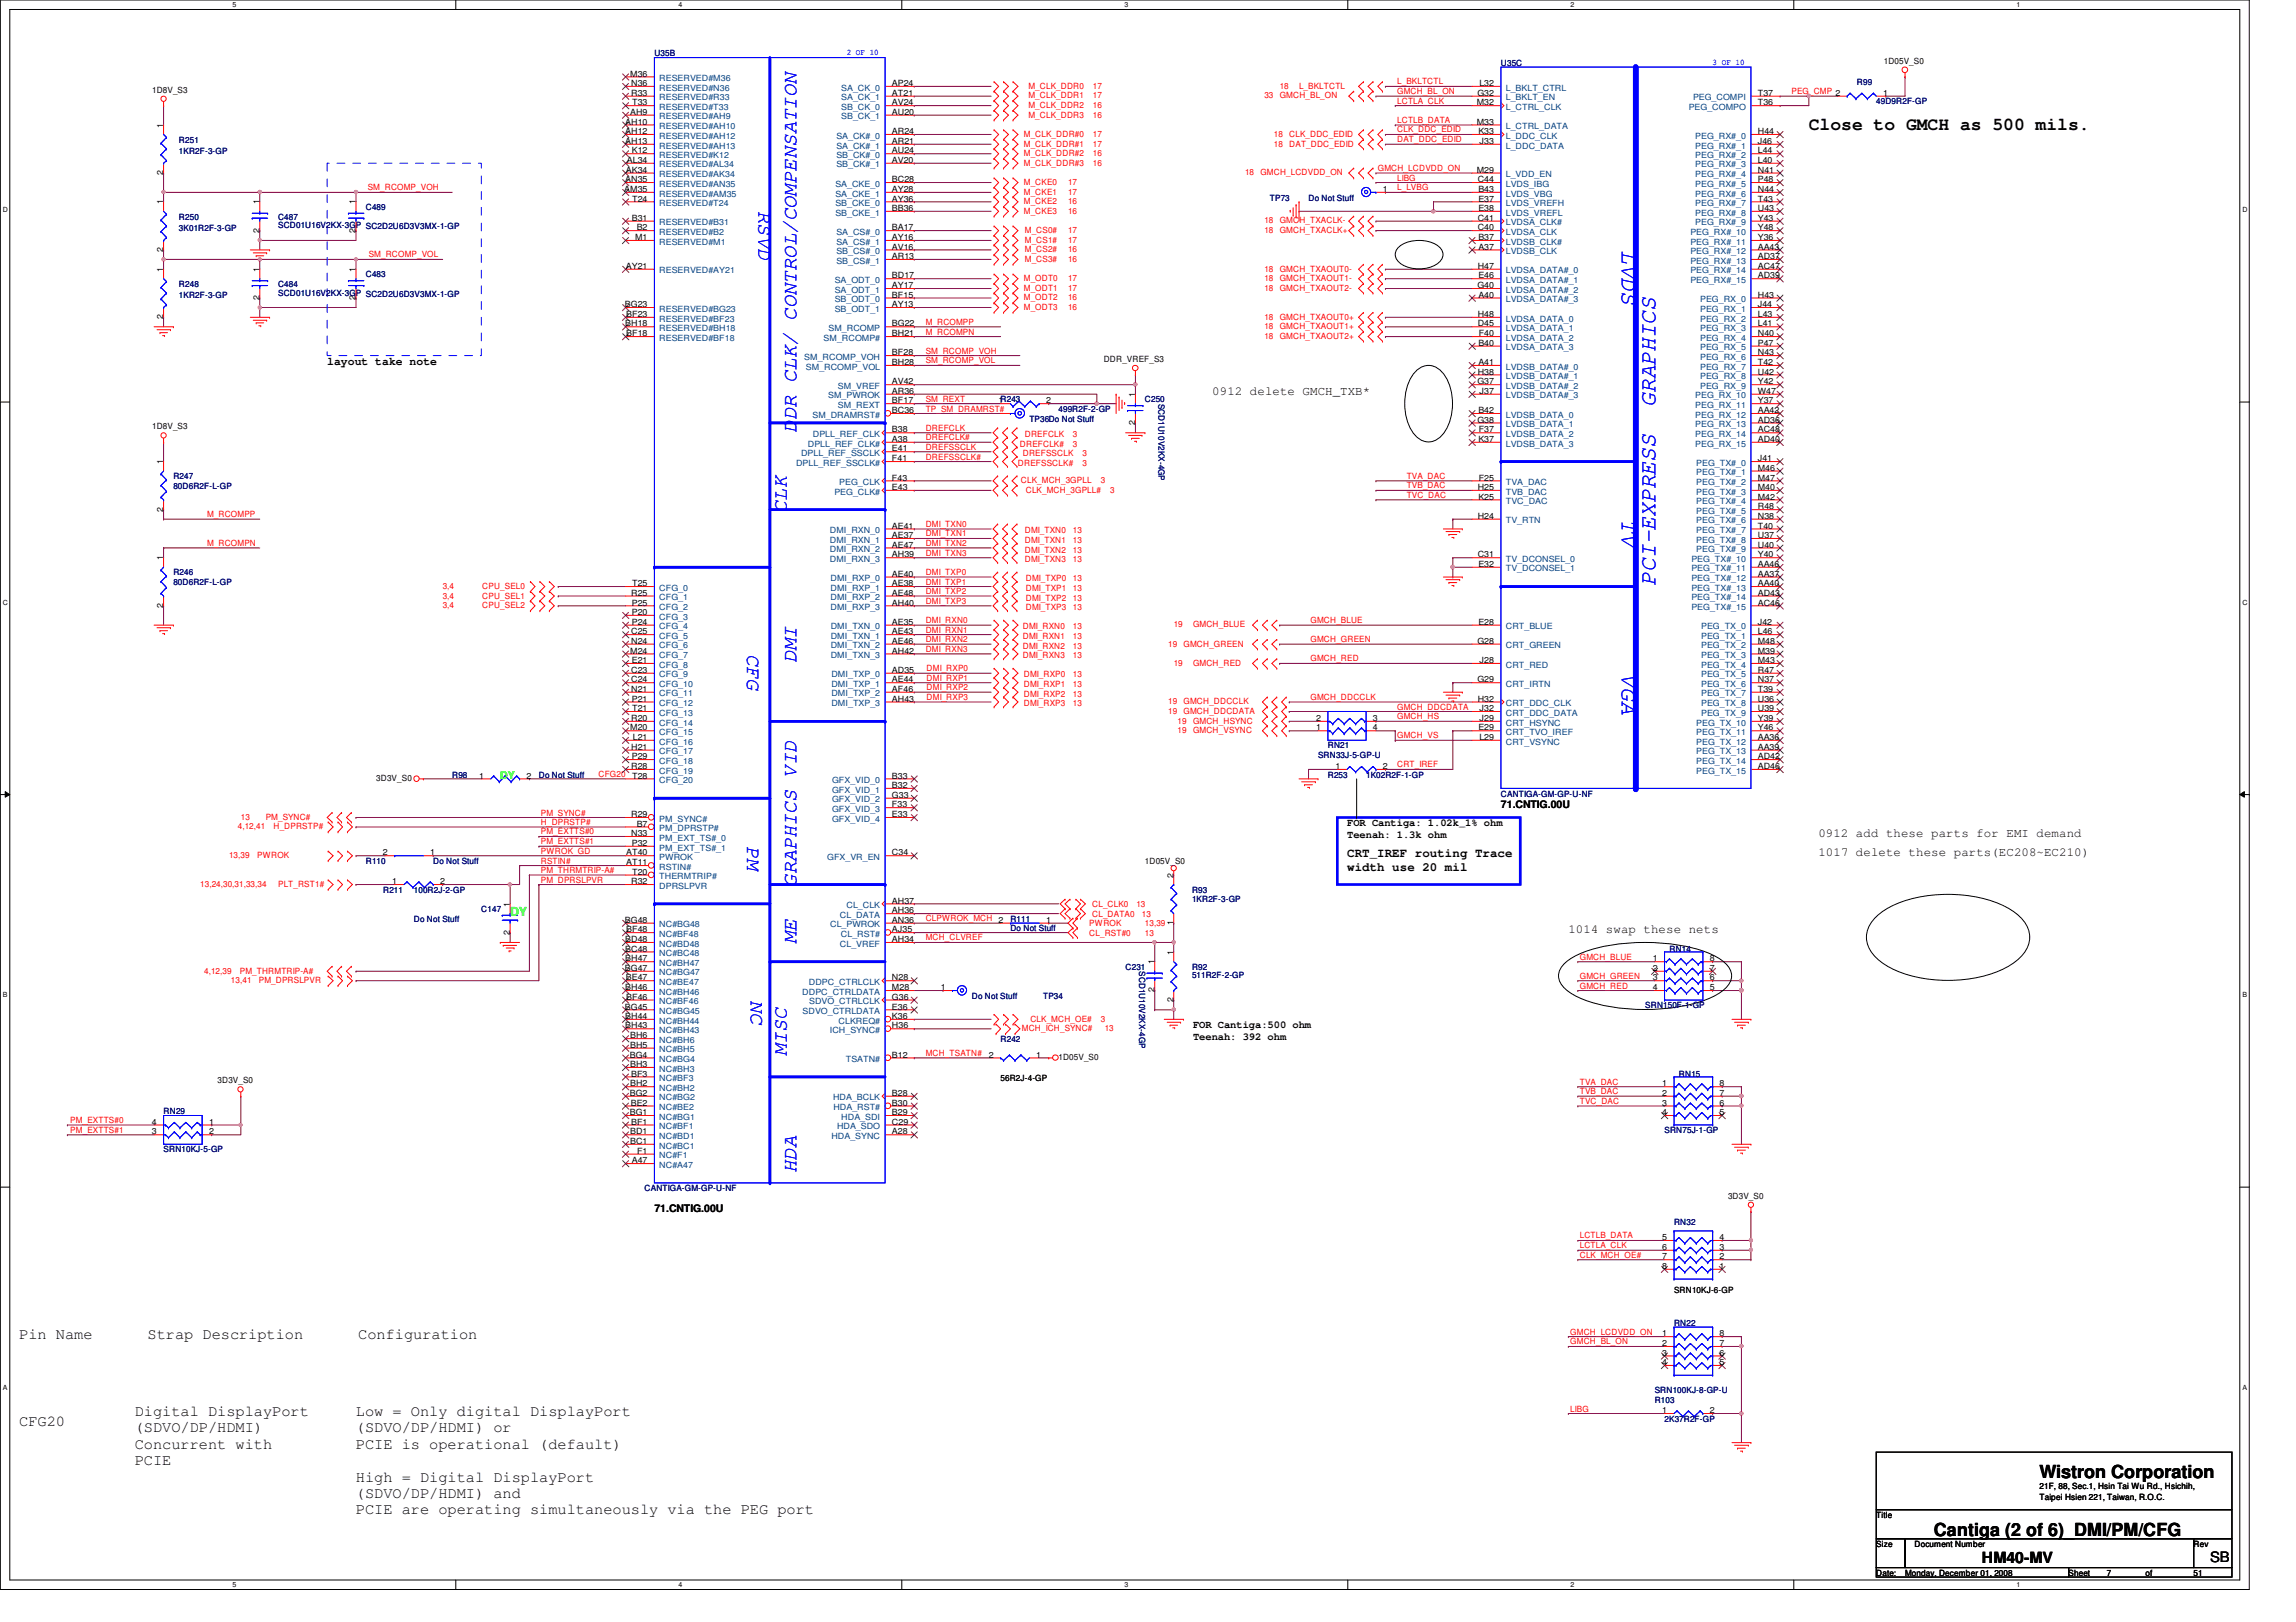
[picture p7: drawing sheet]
<svg xmlns="http://www.w3.org/2000/svg" width="297mm" height="210mm" viewBox="0 0 297 210" stroke-linecap="round" stroke-linejoin="round" font-family="sans-serif">
<defs><g id="words">
<g font-size="3" fill="#00f">
<text x="209.8" y="32.3" transform="rotate(90 209.8 32.3)">LVDS</text>
<text x="214.2" y="52.7" transform="rotate(-90 214.2 52.7)">GRAPHICS</text>
<text x="209.8" y="67.2" transform="rotate(90 209.8 67.2)">TV</text>
<text x="214.2" y="75.8" transform="rotate(-90 214.2 75.8)">PCI-EXPRESS</text>
<text x="209.8" y="87.1" transform="rotate(90 209.8 87.1)">VGA</text>
</g>
<g font-size="2.6" fill="#00f">
<text x="98.1" y="27.3" transform="rotate(90 98.1 27.3)">RSVD</text>
<text x="103" y="56" transform="rotate(-90 103 56)">DDR CLK/ CONTROL/COMPENSATION</text>
<text x="101.8" y="66.3" transform="rotate(-90 101.8 66.3)">CLK</text>
<text x="96.6" y="84.6" transform="rotate(90 96.6 84.6)">CFG</text>
<text x="103" y="85.9" transform="rotate(-90 103 85.9)">DMI</text>
<text x="96.6" y="109.5" transform="rotate(90 96.6 109.5)">PM</text>
<text x="103" y="114.7" transform="rotate(-90 103 114.7)">GRAPHICS VID</text>
<text x="103" y="122.2" transform="rotate(-90 103 122.2)">ME</text>
<text x="97.2" y="129.4" transform="rotate(90 97.2 129.4)">NC</text>
<text x="101.8" y="136.7" transform="rotate(-90 101.8 136.7)">MISC</text>
<text x="103" y="151.8" transform="rotate(-90 103 151.8)">HDA</text>
</g>
<g font-size="2.3">
<text x="234" y="16.8">Close to GMCH as 500 mils.</text>
<text x="263.9" y="191.3">Wistron Corporation</text>
<text x="250.2" y="198.8">Cantiga (2 of 6)_DMI/PM/CFG</text>
</g>
<g font-size="2">
<text x="2.5" y="173.3">Pin Name</text>
<text x="19.1" y="173.3">Strap Description</text>
<text x="46.4" y="173.3">Configuration</text>
<text x="2.5" y="184.5">CFG20</text>
<text x="17.4" y="183.3">Digital DisplayPort</text>
<text x="17.4" y="185.4">(SDVO/DP/HDMI)</text>
<text x="46.1" y="183.3">Low = Only digital DisplayPort</text>
<text x="46.1" y="185.4">(SDVO/DP/HDMI) or</text>
<text x="17.4" y="187.5">Concurrent with</text>
<text x="17.4" y="189.6">PCIE</text>
<text x="46.1" y="187.5">PCIE is operational (default)</text>
<text x="46.1" y="191.7">High = Digital DisplayPort</text>
<text x="46.1" y="193.8">(SDVO/DP/HDMI) and</text>
<text x="46.1" y="196">PCIE are operating simultaneously via the PEG port</text>
<text x="256.4" y="202.2">HM40-MV</text>
</g>
<text font-size="1.9" x="285.9" y="202.2">SB</text>
<g font-size="1.6">
<text x="156.8" y="51.1">0912 delete GMCH_TXB*</text>
<text x="174.3" y="110.9">CRT_IREF routing Trace</text>
<text x="174.3" y="112.7">width use 20 mil</text>
<text x="235.2" y="108.3">0912 add these parts for EMI demand</text>
<text x="235.2" y="110.8">1017 delete these parts(EC208~EC210)</text>
<text x="202.9" y="120.7">1014 swap these nets</text>
</g>
<text font-size="1.6" fill="#0f0" x="66" y="118.5">DY</text>
<text font-size="1.5" x="42.3" y="47.2">layout take note</text>
<text font-size="1.4" fill="#0f0" x="64.7" y="100.8">DY</text>
<g font-size="1.4">
<text x="174.3" y="106.9">FOR Cantiga: 1.02k_1% ohm</text>
<text x="194.2" y="104.6">71.CNTIG.00U</text>
<text x="174.3" y="108.4">Teenah: 1.3k ohm</text>
<text x="154.3" y="133">FOR Cantiga:500 ohm</text>
<text x="154.3" y="134.5">Teenah: 392 ohm</text>
<text x="84.7" y="156.8">71.CNTIG.00U</text>
</g>
<g font-size="1.1">
<text x="19.7" y="12">1D8V_S3</text>
<text x="81.5" y="9.9">M36</text>
<text x="81.7" y="11.1">N36</text>
<text x="115.4" y="11.1">AP24</text>
<text x="191.4" y="11.1">L32</text>
<text x="243.7" y="8.3">1D05V_S0</text>
<text x="21.1" y="16.5" transform="rotate(-90 21.1 16.5)">1</text>
<text x="80.9" y="16.1">AH10</text>
<text x="80.9" y="17.4">AH12</text>
<text x="81.5" y="14.9">AH9</text>
<text x="81.7" y="12.4">R33</text>
<text x="81.8" y="13.6">T33</text>
<text x="115.4" y="12.4">AT21</text>
<text x="115.4" y="13.6">AV24</text>
<text x="115.4" y="17.4">AR24</text>
<text x="115.4" y="14.9">AU20</text>
<text x="191" y="13.6">M32</text>
<text x="191" y="16.1">M33</text>
<text x="191.1" y="12.4">G32</text>
<text x="191.3" y="17.4">K33</text>
<text x="227.4" y="12.4">T37</text>
<text x="227.4" y="13.6">T36</text>
<text x="227.4" y="17.4">H44</text>
<text x="243.6" y="12.4">1</text>
<text x="21.1" y="22.6" transform="rotate(-90 21.1 22.6)">2</text>
<text x="80.9" y="23.6">AN35</text>
<text x="80.9" y="18.6">AH13</text>
<text x="81" y="22.4">AK34</text>
<text x="81.1" y="21.1">AL34</text>
<text x="81.7" y="19.9">K12</text>
<text x="115.4" y="18.6">AR21</text>
<text x="115.4" y="19.9">AU24</text>
<text x="115.4" y="23.6">BC28</text>
<text x="115.4" y="21.1">AV20</text>
<text x="191" y="22.4">M29</text>
<text x="191.2" y="23.6">C44</text>
<text x="191.4" y="18.6">J33</text>
<text x="227.4" y="18.6">J46</text>
<text x="227.4" y="19.9">L44</text>
<text x="227.4" y="21.1">L40</text>
<text x="227.4" y="22.4">N41</text>
<text x="227.4" y="23.6">P48</text>
<text x="21.1" y="26.5" transform="rotate(-90 21.1 26.5)">1</text>
<text x="33.6" y="26.5" transform="rotate(-90 33.6 26.5)">1</text>
<text x="46" y="26.5" transform="rotate(-90 46 26.5)">1</text>
<text x="80.8" y="24.8">AM35</text>
<text x="81.7" y="28.6">B31</text>
<text x="81.8" y="26.1">T24</text>
<text x="82.4" y="29.8">B2</text>
<text x="115.4" y="24.8">AY28</text>
<text x="115.4" y="26.1">AY36</text>
<text x="115.4" y="27.3">BB36</text>
<text x="115.4" y="29.8">BA17</text>
<text x="178.9" y="24.8">1</text>
<text x="191.2" y="28.6">C41</text>
<text x="191.2" y="29.8">C40</text>
<text x="191.3" y="24.8">B43</text>
<text x="191.3" y="26.1">E37</text>
<text x="191.3" y="27.3">E38</text>
<text x="227.4" y="24.8">N44</text>
<text x="227.4" y="26.1">T43</text>
<text x="227.4" y="27.3">U43</text>
<text x="227.4" y="28.6">Y43</text>
<text x="227.4" y="29.8">Y48</text>
<text x="21.1" y="35.2" transform="rotate(-90 21.1 35.2)">1</text>
<text x="21.1" y="32.6" transform="rotate(-90 21.1 32.6)">2</text>
<text x="33.6" y="35.2" transform="rotate(-90 33.6 35.2)">1</text>
<text x="33.6" y="30.1" transform="rotate(-90 33.6 30.1)">2</text>
<text x="46" y="35.2" transform="rotate(-90 46 35.2)">1</text>
<text x="46" y="30.1" transform="rotate(-90 46 30.1)">2</text>
<text x="81" y="34.8">AY21</text>
<text x="82.2" y="31.1">M1</text>
<text x="115.4" y="31.1">AY16</text>
<text x="115.4" y="32.3">AV16</text>
<text x="115.4" y="33.5">AR13</text>
<text x="191.2" y="34.8">H47</text>
<text x="191.3" y="31.1">B37</text>
<text x="191.3" y="32.3">A37</text>
<text x="227.4" y="31.1">Y36</text>
<text x="227.4" y="32.3">AA43</text>
<text x="227.4" y="33.5">AD37</text>
<text x="227.4" y="34.8">AC47</text>
<text x="21.1" y="41.3" transform="rotate(-90 21.1 41.3)">2</text>
<text x="33.6" y="38.9" transform="rotate(-90 33.6 38.9)">2</text>
<text x="46" y="38.9" transform="rotate(-90 46 38.9)">2</text>
<text x="80.9" y="39.8">BG23</text>
<text x="81" y="41">BF23</text>
<text x="115.4" y="36">BD17</text>
<text x="115.4" y="37.3">AY17</text>
<text x="115.4" y="38.5">BF15</text>
<text x="115.4" y="39.8">AY13</text>
<text x="191.1" y="37.3">G40</text>
<text x="191.2" y="41">H48</text>
<text x="191.3" y="36">E46</text>
<text x="191.3" y="38.5">A40</text>
<text x="227.4" y="36">AD39</text>
<text x="227.4" y="38.5">H43</text>
<text x="227.4" y="39.8">J44</text>
<text x="227.4" y="41">L43</text>
<text x="80.9" y="42.2">BH18</text>
<text x="81" y="43.5">BF18</text>
<text x="115.4" y="42.2">BG22</text>
<text x="115.4" y="43.5">BH21</text>
<text x="115.4" y="46">BF28</text>
<text x="115.4" y="47.2">BH28</text>
<text x="142.8" y="46.9">DDR_VREF_S3</text>
<text x="191.2" y="42.2">D45</text>
<text x="191.3" y="47.2">A41</text>
<text x="191.3" y="44.7">B40</text>
<text x="191.3" y="43.5">F40</text>
<text x="227.4" y="42.2">L41</text>
<text x="227.4" y="43.5">N40</text>
<text x="227.4" y="44.7">P47</text>
<text x="227.4" y="46">N43</text>
<text x="227.4" y="47.2">T42</text>
<text x="115.4" y="53.5">BC36</text>
<text x="115.4" y="49.7">AV42</text>
<text x="115.4" y="51">AR36</text>
<text x="115.4" y="52.2">BF17</text>
<text x="129.2" y="52.2">1R243</text>
<text x="135.3" y="52.2">2</text>
<text x="146.9" y="51.4" transform="rotate(-90 146.9 51.4)">1</text>
<text x="191.1" y="49.7">G37</text>
<text x="191.2" y="48.5">H38</text>
<text x="191.3" y="53.5">B42</text>
<text x="191.4" y="51">J37</text>
<text x="227.4" y="48.5">U42</text>
<text x="227.4" y="49.7">Y42</text>
<text x="227.4" y="51">W47</text>
<text x="227.4" y="52.2">Y37</text>
<text x="227.4" y="53.5">AA42</text>
<text x="19.7" y="55.5">1D8V_S3</text>
<text x="115.4" y="56">B38</text>
<text x="115.4" y="57.2">A38</text>
<text x="115.4" y="58.4">E41</text>
<text x="115.4" y="59.7">F41</text>
<text x="146.9" y="55" transform="rotate(-90 146.9 55)">2</text>
<text x="191.1" y="54.7">G38</text>
<text x="191.3" y="57.2">K37</text>
<text x="191.3" y="56">F37</text>
<text x="227.4" y="54.7">AD36</text>
<text x="227.4" y="56">AC48</text>
<text x="227.4" y="57.2">AD40</text>
<text x="227.4" y="59.7">J41</text>
<text x="21.1" y="60.1" transform="rotate(-90 21.1 60.1)">1</text>
<text x="115.4" y="63.4">E43</text>
<text x="115.4" y="62.2">F43</text>
<text x="191.2" y="63.4">H25</text>
<text x="191.3" y="64.6">K25</text>
<text x="191.3" y="62.2">F25</text>
<text x="227.4" y="63.4">M40</text>
<text x="227.4" y="64.6">M42</text>
<text x="227.4" y="65.9">R48</text>
<text x="227.4" y="60.9">M46</text>
<text x="227.4" y="62.2">M47</text>
<text x="21.1" y="66.2" transform="rotate(-90 21.1 66.2)">2</text>
<text x="115.4" y="68.4">AE41</text>
<text x="115.4" y="69.6">AE37</text>
<text x="115.4" y="70.9">AE47</text>
<text x="191.2" y="67.1">H24</text>
<text x="227.4" y="67.1">N38</text>
<text x="227.4" y="68.4">T40</text>
<text x="227.4" y="69.6">U37</text>
<text x="227.4" y="70.9">U40</text>
<text x="21.1" y="72.5" transform="rotate(-90 21.1 72.5)">1</text>
<text x="81.7" y="77.1">R25</text>
<text x="81.8" y="75.9">T25</text>
<text x="115.4" y="72.1">AH39</text>
<text x="115.4" y="74.6">AE40</text>
<text x="115.4" y="75.9">AE38</text>
<text x="115.4" y="77.1">AE48</text>
<text x="191.2" y="72.1">C31</text>
<text x="191.3" y="73.4">E32</text>
<text x="227.4" y="72.1">Y40</text>
<text x="227.4" y="73.4">AA46</text>
<text x="227.4" y="74.6">AA37</text>
<text x="227.4" y="75.9">AA40</text>
<text x="227.4" y="77.1">AD43</text>
<text x="21.1" y="78.7" transform="rotate(-90 21.1 78.7)">2</text>
<text x="81.7" y="82.1">C25</text>
<text x="81.7" y="83.3">N24</text>
<text x="81.7" y="78.4">P25</text>
<text x="81.7" y="79.6">P20</text>
<text x="81.7" y="80.9">P24</text>
<text x="115.4" y="78.4">AH40</text>
<text x="115.4" y="80.9">AE35</text>
<text x="115.4" y="82.1">AE43</text>
<text x="115.4" y="83.3">AE46</text>
<text x="191.1" y="83.3">G28</text>
<text x="191.3" y="80.9">E28</text>
<text x="227.4" y="78.4">AC46</text>
<text x="227.4" y="80.9">J42</text>
<text x="227.4" y="82.1">L46</text>
<text x="227.4" y="83.3">M48</text>
<text x="81.5" y="84.6">M24</text>
<text x="81.7" y="87.1">C23</text>
<text x="81.7" y="88.3">C24</text>
<text x="81.7" y="89.5">N21</text>
<text x="81.7" y="85.8">E21</text>
<text x="115.4" y="84.6">AH42</text>
<text x="115.4" y="87.1">AD35</text>
<text x="115.4" y="88.3">AE44</text>
<text x="115.4" y="89.5">AF46</text>
<text x="191.1" y="88.3">G29</text>
<text x="191.4" y="85.8">J28</text>
<text x="227.4" y="84.6">M39</text>
<text x="227.4" y="85.8">M43</text>
<text x="227.4" y="87.1">R47</text>
<text x="227.4" y="88.3">N37</text>
<text x="227.4" y="89.5">T39</text>
<text x="81.5" y="94.5">M20</text>
<text x="81.7" y="93.3">R20</text>
<text x="81.7" y="90.8">P21</text>
<text x="81.8" y="92">T21</text>
<text x="81.9" y="95.8">L21</text>
<text x="115.4" y="90.8">AH43</text>
<text x="170.3" y="94.5">1</text>
<text x="170.3" y="93.3">2</text>
<text x="177.6" y="93.3">3</text>
<text x="177.6" y="94.5">4</text>
<text x="191.2" y="90.8">H32</text>
<text x="191.3" y="94.5">E29</text>
<text x="191.4" y="95.8">L29</text>
<text x="191.4" y="92">J32</text>
<text x="191.4" y="93.3">J29</text>
<text x="227.4" y="90.8">U36</text>
<text x="227.4" y="92">U39</text>
<text x="227.4" y="93.3">Y39</text>
<text x="227.4" y="94.5">Y46</text>
<text x="227.4" y="95.8">AA36</text>
<text x="48.7" y="101.1">3D3V_S0</text>
<text x="62" y="100.8">1</text>
<text x="68.1" y="100.8">2</text>
<text x="81.7" y="99.5">R28</text>
<text x="81.7" y="97">H21</text>
<text x="81.7" y="98.3">P29</text>
<text x="81.8" y="100.8">T28</text>
<text x="115.4" y="100.8">B33</text>
<text x="115.4" y="102">B32</text>
<text x="172.8" y="99.5">1</text>
<text x="178.9" y="99.5">2</text>
<text x="227.4" y="97">AA39</text>
<text x="227.4" y="98.3">AD42</text>
<text x="227.4" y="99.5">AD46</text>
<text x="81.7" y="105.7">R29</text>
<text x="82.4" y="107">B7</text>
<text x="115.4" y="103.3">G33</text>
<text x="115.4" y="104.5">F33</text>
<text x="115.4" y="105.7">E33</text>
<text x="49.5" y="110.7">2</text>
<text x="55.7" y="110.7">1</text>
<text x="81" y="110.7">AT40</text>
<text x="81" y="112">AT11</text>
<text x="81.7" y="108.2">N33</text>
<text x="81.7" y="109.5">P32</text>
<text x="81.8" y="113.2">T20</text>
<text x="115.4" y="110.7">C34</text>
<text x="148.1" y="111.8">1D05V_S0</text>
<text x="151.8" y="113.6" transform="rotate(-90 151.8 113.6)">2</text>
<text x="50.8" y="114.4">1</text>
<text x="56.9" y="114.4">2</text>
<text x="66" y="117.3" transform="rotate(-90 66 117.3)">1</text>
<text x="80.9" y="119.4">BG48</text>
<text x="81.7" y="114.4">R32</text>
<text x="115.4" y="116.9">AH37</text>
<text x="115.4" y="118.2">AH36</text>
<text x="115.4" y="119.4">AN36</text>
<text x="129.2" y="119.4">2</text>
<text x="135.3" y="119.4">1</text>
<text x="151.8" y="119.8" transform="rotate(-90 151.8 119.8)">1</text>
<text x="66" y="121" transform="rotate(-90 66 121)">2</text>
<text x="80.9" y="125.6">BG47</text>
<text x="80.9" y="121.9">BD48</text>
<text x="80.9" y="123.1">BC48</text>
<text x="80.9" y="124.4">BH47</text>
<text x="81" y="120.6">BF48</text>
<text x="115.4" y="120.6">AJ35</text>
<text x="115.4" y="121.9">AH34</text>
<text x="149.3" y="124.8" transform="rotate(-90 149.3 124.8)">1</text>
<text x="151.8" y="123.6" transform="rotate(-90 151.8 123.6)">1</text>
<text x="213.8" y="124.4">1</text>
<text x="213.8" y="125.6">2</text>
<text x="221.2" y="125.6">7</text>
<text x="221.2" y="124.4">8</text>
<text x="80.9" y="130.6">BG45</text>
<text x="80.9" y="128.1">BH46</text>
<text x="80.9" y="131.9">BH44</text>
<text x="81" y="126.9">BE47</text>
<text x="81" y="129.4">BF46</text>
<text x="115.4" y="129.4">G36</text>
<text x="115.4" y="130.6">E36</text>
<text x="115.4" y="131.9">K36</text>
<text x="115.4" y="126.9">N28</text>
<text x="115.4" y="128.1">M28</text>
<text x="121.7" y="128.1">1</text>
<text x="149.3" y="128.4" transform="rotate(-90 149.3 128.4)">2</text>
<text x="151.8" y="129.7" transform="rotate(-90 151.8 129.7)">2</text>
<text x="213.8" y="126.9">3</text>
<text x="213.8" y="128.1">4</text>
<text x="221.2" y="128.1">5</text>
<text x="221.2" y="126.9">6</text>
<text x="80.9" y="133.1">BH43</text>
<text x="81.5" y="136.9">BG4</text>
<text x="81.5" y="134.4">BH6</text>
<text x="81.5" y="135.6">BH5</text>
<text x="115.4" y="133.1">H36</text>
<text x="115.4" y="136.9">B12</text>
<text x="127.9" y="136.9">2</text>
<text x="134.1" y="136.9">1</text>
<text x="136.9" y="137.2">1D05V_S0</text>
<text x="28.1" y="140.2">3D3V_S0</text>
<text x="81.5" y="141.8">BG2</text>
<text x="81.5" y="138.1">BH3</text>
<text x="81.5" y="140.6">BH2</text>
<text x="81.6" y="143.1">BE2</text>
<text x="81.7" y="139.3">BF3</text>
<text x="115.4" y="141.8">B28</text>
<text x="115.4" y="143.1">B30</text>
<text x="129.5" y="140">56R2J-4-GP</text>
<text x="215" y="140.6">1</text>
<text x="215" y="141.8">2</text>
<text x="215" y="143.1">3</text>
<text x="222.5" y="143.1">6</text>
<text x="222.5" y="141.8">7</text>
<text x="222.5" y="140.6">8</text>
<text x="19.6" y="146.8">3</text>
<text x="19.6" y="145.5">4</text>
<text x="27" y="145.5">1</text>
<text x="27" y="146.8">2</text>
<text x="81.5" y="144.3">BG1</text>
<text x="81.5" y="146.8">BD1</text>
<text x="81.5" y="148">BC1</text>
<text x="81.7" y="145.5">BF1</text>
<text x="82.4" y="149.3">F1</text>
<text x="115.4" y="144.3">B29</text>
<text x="115.4" y="145.5">C29</text>
<text x="115.4" y="146.8">A28</text>
<text x="215" y="144.3">4</text>
<text x="222.5" y="144.3">5</text>
<text x="81.7" y="150.5">A47</text>
<text x="223.6" y="155.1">3D3V_S0</text>
<text x="215" y="160.5">5</text>
<text x="215" y="161.8">6</text>
<text x="222.5" y="161.8">3</text>
<text x="222.5" y="160.5">4</text>
<text x="215" y="163">7</text>
<text x="215" y="164.2">8</text>
<text x="216.6" y="167.3">SRN10KJ-6-GP</text>
<text x="222.5" y="164.2">1</text>
<text x="222.5" y="163">2</text>
<text x="215" y="172.9">1</text>
<text x="222.5" y="172.9">8</text>
<text x="215" y="174.2">2</text>
<text x="215" y="175.4">3</text>
<text x="215" y="176.7">4</text>
<text x="222.5" y="176.7">5</text>
<text x="222.5" y="175.4">6</text>
<text x="222.5" y="174.2">7</text>
<text x="215" y="182.9">1</text>
<text x="221.2" y="182.9">2</text>
<text x="242.7" y="196.4">Title</text>
<text x="263.9" y="192.7">21F, 88, Sec.1, Hsin Tai Wu Rd., Hsichih,</text>
<text x="263.9" y="194.1">Taipei Hsien 221, Taiwan, R.O.C.</text>
<text x="242.7" y="200.2">Size</text>
<text x="242.7" y="203.9">Date:</text>
<text x="246.5" y="203.9">Monday, December 01, 2008</text>
<text x="247.7" y="200.2">Document Number</text>
<text x="267.6" y="203.9">Sheet</text>
<text x="272.6" y="203.9">7</text>
<text x="277.6" y="203.9">of</text>
<text x="283.8" y="200.2">Rev</text>
<text x="283.8" y="203.9">51</text>
</g>
<g font-size="1.1" fill="#000080">
<text x="84.7" y="7.3">U35B</text>
<text x="194.2" y="8.5">U35C</text>
<text x="240.2" y="11">R99</text>
<text x="242.7" y="13.5">49D9R2F-GP</text>
<text x="23.2" y="18.5">R251</text>
<text x="23.2" y="19.9">1KR2F-3-GP</text>
<text x="23.2" y="28.4">R250</text>
<text x="23.2" y="29.9">3K01R2F-3-GP</text>
<text x="36" y="28.4">C487</text>
<text x="36" y="29.5">SCD01U16V2KX-3GP SC2D2U6D3V3MX-1-GP</text>
<text x="47.3" y="27.2">C489</text>
<text x="164.3" y="26">TP73</text>
<text x="169.3" y="26">Do Not Stuff</text>
<text x="47.3" y="35.9">C483</text>
<text x="23.2" y="37.1">R248</text>
<text x="23.2" y="38.6">1KR2F-3-GP</text>
<text x="36" y="37.1">C484</text>
<text x="36" y="38.3">SCD01U16V2KX-3GP SC2D2U6D3V3MX-1-GP</text>
<text x="136.9" y="53.3">499R2F-2-GP</text>
<text x="148.1" y="52.1">C250</text>
<text x="149.9" y="52.2" transform="rotate(90 149.9 52.2)">SCD1U10V2KX-4GP</text>
<text x="133.2" y="54.6">TP36Do Not Stuff</text>
<text x="22.4" y="62">R247</text>
<text x="22.4" y="63.3">80D6R2F-L-GP</text>
<text x="22.4" y="74.5">R246</text>
<text x="22.4" y="75.7">80D6R2F-L-GP</text>
<text x="58.5" y="100.6">R98</text>
<text x="69.7" y="100.6">Do Not Stuff</text>
<text x="170.5" y="98.1">SRN33J-5-GP-U</text>
<text x="171.8" y="96.9">RN21</text>
<text x="171.8" y="100.6">R253</text>
<text x="176.7" y="100.6">1K02R2F-1-GP</text>
<text x="194.2" y="103.1">CANTIGA-GM-GP-U-NF</text>
<text x="47.3" y="111.8">R110</text>
<text x="56" y="111.8">Do Not Stuff</text>
<text x="49.6" y="115.5">R211</text>
<text x="53.5" y="119.3">Do Not Stuff</text>
<text x="53.5" y="115.5">100R2J-2-GP</text>
<text x="62.3" y="118">C147</text>
<text x="130.7" y="119.3">R111</text>
<text x="154.2" y="115.5">R93</text>
<text x="154.2" y="116.7">1KR2F-3-GP</text>
<text x="130.7" y="120.5">Do Not Stuff</text>
<text x="145.6" y="125.5">C231</text>
<text x="147.4" y="125.7" transform="rotate(90 147.4 125.7)">SCD1U10V2KX-4GP</text>
<text x="154.2" y="125.5">R92</text>
<text x="216" y="123.1">RN14</text>
<text x="125.7" y="129.2">Do Not Stuff</text>
<text x="135" y="129.2">TP34</text>
<text x="154.2" y="126.6">511R2F-2-GP</text>
<text x="212.8" y="130.5">SRN150F-1-GP</text>
<text x="129.5" y="134.8">R242</text>
<text x="217.2" y="139.3">RN15</text>
<text x="21.2" y="144.2">RN29</text>
<text x="21.2" y="149.1">SRN10KJ-5-GP</text>
<text x="215.3" y="146.6">SRN75J-1-GP</text>
<text x="83.4" y="154.1">CANTIGA-GM-GP-U-NF</text>
<text x="216.6" y="158.5">RN32</text>
<text x="216.6" y="171.5">RN22</text>
<text x="214.1" y="180.3">SRN100KJ-8-GP-U</text>
<text x="214.1" y="181.5">R103</text>
<text x="215.3" y="184">2K37R2F-GP</text>
</g>
<g font-size="1.1" fill="#004080">
<text x="85.3" y="10.5">RESERVED#M36</text>
<text x="85.3" y="11.7">RESERVED#N36</text>
<text x="108.8" y="11.7">SA_CK_0</text>
<text x="194.8" y="11.7">L_BKLT_CTRL</text>
<text x="85.3" y="15.5">RESERVED#AH9</text>
<text x="85.3" y="16.7">RESERVED#AH10</text>
<text x="85.3" y="17.9">RESERVED#AH12</text>
<text x="85.3" y="13">RESERVED#R33</text>
<text x="85.3" y="14.2">RESERVED#T33</text>
<text x="108.2" y="17.9">SA_CK#_0</text>
<text x="108.8" y="13">SA_CK_1</text>
<text x="108.8" y="14.2">SB_CK_0</text>
<text x="108.8" y="15.5">SB_CK_1</text>
<text x="194.8" y="14.2">L_CTRL_CLK</text>
<text x="194.8" y="16.7">L_CTRL_DATA</text>
<text x="194.8" y="17.9">L_DDC_CLK</text>
<text x="194.8" y="13">L_BKLT_EN</text>
<text x="218.5" y="14.2">PEG_COMPO</text>
<text x="219" y="13">PEG_COMPI</text>
<text x="219.3" y="17.9">PEG_RX#_0</text>
<text x="85.3" y="21.7">RESERVED#AL34</text>
<text x="85.3" y="22.9">RESERVED#AK34</text>
<text x="85.3" y="19.2">RESERVED#AH13</text>
<text x="85.3" y="20.4">RESERVED#K12</text>
<text x="108.2" y="19.2">SA_CK#_1</text>
<text x="108.2" y="20.4">SB_CK#_0</text>
<text x="108.2" y="21.7">SB_CK#_1</text>
<text x="194.8" y="19.2">L_DDC_DATA</text>
<text x="194.8" y="22.9">L_VDD_EN</text>
<text x="219.3" y="19.2">PEG_RX#_1</text>
<text x="219.3" y="20.4">PEG_RX#_2</text>
<text x="219.3" y="21.7">PEG_RX#_3</text>
<text x="219.3" y="22.9">PEG_RX#_4</text>
<text x="85.3" y="24.2">RESERVED#AN35</text>
<text x="85.3" y="25.4">RESERVED#AM35</text>
<text x="85.3" y="26.7">RESERVED#T24</text>
<text x="85.3" y="29.2">RESERVED#B31</text>
<text x="108.1" y="24.2">SA_CKE_0</text>
<text x="108.1" y="25.4">SA_CKE_1</text>
<text x="108.1" y="26.7">SB_CKE_0</text>
<text x="108.1" y="27.9">SB_CKE_1</text>
<text x="194.8" y="24.2">LVDS_IBG</text>
<text x="194.8" y="25.4">LVDS_VBG</text>
<text x="194.8" y="26.7">LVDS_VREFH</text>
<text x="194.8" y="27.9">LVDS_VREFL</text>
<text x="194.8" y="29.2">LVDSA_CLK#</text>
<text x="219.3" y="24.2">PEG_RX#_5</text>
<text x="219.3" y="25.4">PEG_RX#_6</text>
<text x="219.3" y="26.7">PEG_RX#_7</text>
<text x="219.3" y="27.9">PEG_RX#_8</text>
<text x="219.3" y="29.2">PEG_RX#_9</text>
<text x="85.3" y="35.4">RESERVED#AY21</text>
<text x="85.3" y="31.7">RESERVED#M1</text>
<text x="85.3" y="30.4">RESERVED#B2</text>
<text x="108.2" y="30.4">SA_CS#_0</text>
<text x="108.2" y="31.7">SA_CS#_1</text>
<text x="108.2" y="32.9">SB_CS#_0</text>
<text x="108.2" y="34.1">SB_CS#_1</text>
<text x="194.8" y="30.4">LVDSA_CLK</text>
<text x="194.8" y="35.4">LVDSA_DATA#_0</text>
<text x="194.8" y="31.7">LVDSB_CLK#</text>
<text x="194.8" y="32.9">LVDSB_CLK</text>
<text x="218.7" y="30.4">PEG_RX#_10</text>
<text x="218.7" y="31.7">PEG_RX#_11</text>
<text x="218.7" y="32.9">PEG_RX#_12</text>
<text x="218.7" y="34.1">PEG_RX#_13</text>
<text x="218.7" y="35.4">PEG_RX#_14</text>
<text x="85.3" y="40.3">RESERVED#BG23</text>
<text x="85.3" y="41.6">RESERVED#BF23</text>
<text x="108" y="36.6">SA_ODT_0</text>
<text x="108" y="37.9">SA_ODT_1</text>
<text x="108" y="39.1">SB_ODT_0</text>
<text x="108" y="40.3">SB_ODT_1</text>
<text x="194.8" y="36.6">LVDSA_DATA#_1</text>
<text x="194.8" y="37.9">LVDSA_DATA#_2</text>
<text x="194.8" y="41.6">LVDSA_DATA_0</text>
<text x="194.8" y="39.1">LVDSA_DATA#_3</text>
<text x="218.7" y="36.6">PEG_RX#_15</text>
<text x="220" y="39.1">PEG_RX_0</text>
<text x="220" y="40.3">PEG_RX_1</text>
<text x="220" y="41.6">PEG_RX_2</text>
<text x="85.3" y="42.8">RESERVED#BH18</text>
<text x="85.3" y="44.1">RESERVED#BF18</text>
<text x="104.1" y="46.6">SM_RCOMP_VOH</text>
<text x="104.3" y="47.8">SM_RCOMP_VOL</text>
<text x="106.5" y="44.1">SM_RCOMP#</text>
<text x="107.2" y="42.8">SM_RCOMP</text>
<text x="194.8" y="42.8">LVDSA_DATA_1</text>
<text x="194.8" y="44.1">LVDSA_DATA_2</text>
<text x="194.8" y="47.8">LVDSB_DATA#_0</text>
<text x="194.8" y="45.3">LVDSA_DATA_3</text>
<text x="220" y="42.8">PEG_RX_3</text>
<text x="220" y="44.1">PEG_RX_4</text>
<text x="220" y="45.3">PEG_RX_5</text>
<text x="220" y="46.6">PEG_RX_6</text>
<text x="220" y="47.8">PEG_RX_7</text>
<text x="107.1" y="51.6">SM_PWROK</text>
<text x="108.4" y="50.3">SM_VREF</text>
<text x="108.4" y="52.8">SM_REXT</text>
<text x="194.8" y="49.1">LVDSB_DATA#_1</text>
<text x="194.8" y="50.3">LVDSB_DATA#_2</text>
<text x="194.8" y="51.6">LVDSB_DATA#_3</text>
<text x="219.3" y="51.6">PEG_RX_10</text>
<text x="219.3" y="52.8">PEG_RX_11</text>
<text x="220" y="49.1">PEG_RX_8</text>
<text x="220" y="50.3">PEG_RX_9</text>
<text x="103.6" y="59">DPLL_REF_SSCLK</text>
<text x="104.5" y="57.8">DPLL_REF_CLK#</text>
<text x="105.1" y="54.1">SM_DRAMRST#</text>
<text x="105.2" y="56.6">DPLL_REF_CLK</text>
<text x="194.8" y="55.3">LVDSB_DATA_1</text>
<text x="194.8" y="56.6">LVDSB_DATA_2</text>
<text x="194.8" y="54.1">LVDSB_DATA_0</text>
<text x="194.8" y="57.8">LVDSB_DATA_3</text>
<text x="219.3" y="54.1">PEG_RX_12</text>
<text x="219.3" y="55.3">PEG_RX_13</text>
<text x="219.3" y="56.6">PEG_RX_14</text>
<text x="219.3" y="57.8">PEG_RX_15</text>
<text x="103" y="60.3">DPLL_REF_SSCLK#</text>
<text x="107.9" y="64">PEG_CLK#</text>
<text x="108.6" y="62.8">PEG_CLK</text>
<text x="194.8" y="62.8">TVA_DAC</text>
<text x="194.8" y="64">TVB_DAC</text>
<text x="194.8" y="65.2">TVC_DAC</text>
<text x="219.5" y="60.3">PEG_TX#_0</text>
<text x="219.5" y="64">PEG_TX#_3</text>
<text x="219.5" y="65.2">PEG_TX#_4</text>
<text x="219.5" y="61.5">PEG_TX#_1</text>
<text x="219.5" y="62.8">PEG_TX#_2</text>
<text x="107.4" y="69">DMI_RXN_0</text>
<text x="107.4" y="70.2">DMI_RXN_1</text>
<text x="107.4" y="71.5">DMI_RXN_2</text>
<text x="194.8" y="67.7">TV_RTN</text>
<text x="219.5" y="66.5">PEG_TX#_5</text>
<text x="219.5" y="67.7">PEG_TX#_6</text>
<text x="219.5" y="69">PEG_TX#_7</text>
<text x="219.5" y="70.2">PEG_TX#_8</text>
<text x="219.5" y="71.5">PEG_TX#_9</text>
<text x="85.3" y="76.5">CFG_0</text>
<text x="85.3" y="77.7">CFG_1</text>
<text x="107.4" y="72.7">DMI_RXN_3</text>
<text x="107.4" y="75.2">DMI_RXP_0</text>
<text x="107.4" y="76.5">DMI_RXP_1</text>
<text x="107.4" y="77.7">DMI_RXP_2</text>
<text x="194.8" y="72.7">TV_DCONSEL_0</text>
<text x="194.8" y="74">TV_DCONSEL_1</text>
<text x="218.8" y="72.7">PEG_TX#_10</text>
<text x="218.8" y="74">PEG_TX#_11</text>
<text x="218.8" y="75.2">PEG_TX#_12</text>
<text x="218.8" y="76.5">PEG_TX#_13</text>
<text x="218.8" y="77.7">PEG_TX#_14</text>
<text x="85.3" y="79">CFG_2</text>
<text x="85.3" y="80.2">CFG_3</text>
<text x="85.3" y="81.4">CFG_4</text>
<text x="85.3" y="82.7">CFG_5</text>
<text x="85.3" y="83.9">CFG_6</text>
<text x="107.4" y="79">DMI_RXP_3</text>
<text x="107.5" y="81.4">DMI_TXN_0</text>
<text x="107.5" y="82.7">DMI_TXN_1</text>
<text x="107.5" y="83.9">DMI_TXN_2</text>
<text x="194.8" y="81.4">CRT_BLUE</text>
<text x="194.8" y="83.9">CRT_GREEN</text>
<text x="218.8" y="79">PEG_TX#_15</text>
<text x="220.1" y="81.4">PEG_TX_0</text>
<text x="220.1" y="82.7">PEG_TX_1</text>
<text x="220.1" y="83.9">PEG_TX_2</text>
<text x="85.3" y="85.2">CFG_7</text>
<text x="85.3" y="86.4">CFG_8</text>
<text x="85.3" y="87.7">CFG_9</text>
<text x="85.3" y="88.9">CFG_10</text>
<text x="107.5" y="85.2">DMI_TXN_3</text>
<text x="107.6" y="87.7">DMI_TXP_0</text>
<text x="107.6" y="88.9">DMI_TXP_1</text>
<text x="194.8" y="86.4">CRT_RED</text>
<text x="194.8" y="88.9">CRT_IRTN</text>
<text x="220.1" y="85.2">PEG_TX_3</text>
<text x="220.1" y="86.4">PEG_TX_4</text>
<text x="220.1" y="87.7">PEG_TX_5</text>
<text x="220.1" y="88.9">PEG_TX_6</text>
<text x="85.3" y="90.1">CFG_11</text>
<text x="85.3" y="91.4">CFG_12</text>
<text x="85.3" y="92.6">CFG_13</text>
<text x="85.3" y="93.9">CFG_14</text>
<text x="85.3" y="95.1">CFG_15</text>
<text x="107.6" y="90.1">DMI_TXP_2</text>
<text x="107.6" y="91.4">DMI_TXP_3</text>
<text x="194.8" y="91.4">CRT_DDC_CLK</text>
<text x="194.8" y="92.6">CRT_DDC_DATA</text>
<text x="194.8" y="93.9">CRT_HSYNC</text>
<text x="194.8" y="95.1">CRT_TVO_IREF</text>
<text x="219.5" y="93.9">PEG_TX_10</text>
<text x="219.5" y="95.1">PEG_TX_11</text>
<text x="220.1" y="90.1">PEG_TX_7</text>
<text x="220.1" y="91.4">PEG_TX_8</text>
<text x="220.1" y="92.6">PEG_TX_9</text>
<text x="85.3" y="98.8">CFG_18</text>
<text x="85.3" y="100.1">CFG_19</text>
<text x="85.3" y="101.3">CFG_20</text>
<text x="85.3" y="96.4">CFG_16</text>
<text x="85.3" y="97.6">CFG_17</text>
<text x="107.7" y="101.3">GFX_VID_0</text>
<text x="194.8" y="96.4">CRT_VSYNC</text>
<text x="219.5" y="96.4">PEG_TX_12</text>
<text x="219.5" y="97.6">PEG_TX_13</text>
<text x="219.5" y="98.8">PEG_TX_14</text>
<text x="219.5" y="100.1">PEG_TX_15</text>
<text x="85.3" y="106.3">PM_SYNC#</text>
<text x="85.3" y="107.6">PM_DPRSTP#</text>
<text x="107.7" y="102.6">GFX_VID_1</text>
<text x="107.7" y="103.8">GFX_VID_2</text>
<text x="107.7" y="105.1">GFX_VID_3</text>
<text x="107.7" y="106.3">GFX_VID_4</text>
<text x="85.3" y="108.8">PM_EXT_TS#_0</text>
<text x="85.3" y="110.1">PM_EXT_TS#_1</text>
<text x="85.3" y="111.3">PWROK</text>
<text x="85.3" y="112.6">RSTIN#</text>
<text x="85.3" y="113.8">THERMTRIP#</text>
<text x="107" y="111.3">GFX_VR_EN</text>
<text x="85.3" y="115">DPRSLPVR</text>
<text x="108.7" y="118.8">CL_DATA</text>
<text x="109.5" y="117.5">CL_CLK</text>
<text x="85.3" y="120">NC#BG48</text>
<text x="85.3" y="121.2">NC#BF48</text>
<text x="85.3" y="122.5">NC#BD48</text>
<text x="85.3" y="123.7">NC#BC48</text>
<text x="85.3" y="125">NC#BH47</text>
<text x="107.4" y="120">CL_PWROK</text>
<text x="108.7" y="122.5">CL_VREF</text>
<text x="108.8" y="121.2">CL_RST#</text>
<text x="85.3" y="126.2">NC#BG47</text>
<text x="85.3" y="127.5">NC#BE47</text>
<text x="85.3" y="128.7">NC#BH46</text>
<text x="85.3" y="130">NC#BF46</text>
<text x="85.3" y="131.2">NC#BG45</text>
<text x="103.8" y="128.7">DDPC_CTRLDATA</text>
<text x="103.8" y="131.2">SDVO_CTRLDATA</text>
<text x="104.6" y="127.5">DDPC_CTRLCLK</text>
<text x="104.7" y="130">SDVO_CTRLCLK</text>
<text x="85.3" y="132.5">NC#BH44</text>
<text x="85.3" y="133.7">NC#BH43</text>
<text x="85.3" y="135">NC#BH6</text>
<text x="85.3" y="136.2">NC#BH5</text>
<text x="85.3" y="137.5">NC#BG4</text>
<text x="107.4" y="133.7">ICH_SYNC#</text>
<text x="108.5" y="132.5">CLKREQ#</text>
<text x="109.4" y="137.5">TSATN#</text>
<text x="85.3" y="138.7">NC#BH3</text>
<text x="85.3" y="139.9">NC#BF3</text>
<text x="85.3" y="141.2">NC#BH2</text>
<text x="85.3" y="142.4">NC#BG2</text>
<text x="85.3" y="143.7">NC#BE2</text>
<text x="107.8" y="142.4">HDA_BCLK</text>
<text x="107.8" y="143.7">HDA_RST#</text>
<text x="85.3" y="144.9">NC#BG1</text>
<text x="85.3" y="146.1">NC#BF1</text>
<text x="85.3" y="147.4">NC#BD1</text>
<text x="85.3" y="148.6">NC#BC1</text>
<text x="85.3" y="149.9">NC#F1</text>
<text x="107.6" y="147.4">HDA_SYNC</text>
<text x="108.3" y="146.1">HDA_SDO</text>
<text x="108.8" y="144.9">HDA_SDI</text>
<text x="85.3" y="151.1">NC#A47</text>
</g>
<g font-size="1.1" fill="#00f">
<text x="109.6" y="7.2">2 OF 10</text>
<text x="221.6" y="8.4">3 OF 10</text>
</g>
<g font-size="1.1" fill="#f00">
<text x="133.1" y="11.5">M_CLK_DDR0</text>
<text x="141.4" y="11.5">17</text>
<text x="165.6" y="11.5">18</text>
<text x="168.1" y="11.5">L_BKLTCTL</text>
<text x="180.8" y="10.9">L_BKLTCTL</text>
<text x="132.5" y="17.7">M_CLK_DDR#0</text>
<text x="133.1" y="12.7">M_CLK_DDR1</text>
<text x="133.1" y="14">M_CLK_DDR2</text>
<text x="133.1" y="15.2">M_CLK_DDR3</text>
<text x="141.4" y="12.7">17</text>
<text x="141.4" y="14">16</text>
<text x="141.4" y="15.2">16</text>
<text x="141.4" y="17.7">17</text>
<text x="163.6" y="12.7">33</text>
<text x="164.8" y="17.7">18</text>
<text x="165.6" y="12.7">GMCH_BL_ON</text>
<text x="166.8" y="17.7">CLK_DDC_EDID</text>
<text x="180.8" y="17.1">CLK_DDC_EDID</text>
<text x="180.8" y="15.9">LCTLB_DATA</text>
<text x="180.8" y="13.4">LCTLA_CLK</text>
<text x="180.8" y="12.2">GMCH_BL_ON</text>
<text x="231.8" y="12.2">PEG_CMP 2</text>
<text x="132.5" y="20.2">M_CLK_DDR#2</text>
<text x="132.5" y="21.5">M_CLK_DDR#3</text>
<text x="132.5" y="24">M_CKE0</text>
<text x="132.5" y="19">M_CLK_DDR#1</text>
<text x="138.2" y="24">17</text>
<text x="141.4" y="20.2">16</text>
<text x="141.4" y="21.5">16</text>
<text x="141.4" y="19">17</text>
<text x="161.1" y="22.7">18</text>
<text x="163.1" y="22.7">GMCH_LCDVDD_ON</text>
<text x="164.8" y="19">18</text>
<text x="166.8" y="19">DAT_DDC_EDID</text>
<text x="178.3" y="22.1">GMCH_LCDVDD_ON</text>
<text x="180.8" y="18.4">DAT_DDC_EDID</text>
<text x="180.8" y="23.4">LIBG</text>
<text x="47.6" y="24.6">SM_RCOMP_VOH</text>
<text x="132.5" y="25.2">M_CKE1</text>
<text x="132.5" y="26.4">M_CKE2</text>
<text x="132.5" y="27.7">M_CKE3</text>
<text x="138.2" y="25.2">17</text>
<text x="138.2" y="26.4">16</text>
<text x="138.2" y="27.7">16</text>
<text x="163.6" y="28.9">18</text>
<text x="165.6" y="28.9">GMCH_TXACLK-</text>
<text x="180.8" y="24.6">L_LVBG</text>
<text x="47.7" y="33.3">SM_RCOMP_VOL</text>
<text x="132.6" y="31.4">M_CS1#</text>
<text x="132.6" y="32.6">M_CS2#</text>
<text x="132.6" y="33.9">M_CS3#</text>
<text x="132.6" y="30.2">M_CS0#</text>
<text x="138.2" y="31.4">17</text>
<text x="138.2" y="32.6">16</text>
<text x="138.2" y="33.9">16</text>
<text x="138.2" y="30.2">17</text>
<text x="163.6" y="35.1">18</text>
<text x="163.6" y="30.2">18</text>
<text x="165.6" y="35.1">GMCH_TXAOUT0-</text>
<text x="165.6" y="30.2">GMCH_TXACLK+</text>
<text x="132.5" y="36.4">M_ODT0</text>
<text x="132.5" y="37.6">M_ODT1</text>
<text x="132.5" y="38.9">M_ODT2</text>
<text x="132.5" y="40.1">M_ODT3</text>
<text x="138.2" y="36.4">17</text>
<text x="138.2" y="37.6">17</text>
<text x="138.2" y="38.9">16</text>
<text x="138.2" y="40.1">16</text>
<text x="163.6" y="41.4">18</text>
<text x="163.6" y="36.4">18</text>
<text x="163.6" y="37.6">18</text>
<text x="165.6" y="41.4">GMCH_TXAOUT0+</text>
<text x="165.6" y="36.4">GMCH_TXAOUT1-</text>
<text x="165.6" y="37.6">GMCH_TXAOUT2-</text>
<text x="119.8" y="42">M_RCOMPP</text>
<text x="119.8" y="43.3">M_RCOMPN</text>
<text x="119.8" y="45.8">SM_RCOMP_VOH</text>
<text x="119.8" y="47">SM_RCOMP_VOL</text>
<text x="163.6" y="42.6">18</text>
<text x="163.6" y="43.9">18</text>
<text x="165.6" y="42.6">GMCH_TXAOUT1+</text>
<text x="165.6" y="43.9">GMCH_TXAOUT2+</text>
<text x="119.8" y="52">SM_REXT</text>
<text x="119.8" y="53.3">TP_SM_DRAMRST#</text>
<text x="119.8" y="59.5">DREFSSCLK#</text>
<text x="119.8" y="57">DREFCLK#</text>
<text x="119.8" y="58.2">DREFSSCLK</text>
<text x="119.8" y="55.8">DREFCLK</text>
<text x="131.9" y="57.8">DREFCLK#</text>
<text x="132.3" y="59.1">DREFSSCLK</text>
<text x="132.6" y="56.6">DREFCLK</text>
<text x="138.8" y="57.8">3</text>
<text x="138.8" y="56.6">3</text>
<text x="140" y="59.1">3</text>
<text x="131.7" y="60.3">DREFSSCLK#</text>
<text x="132.1" y="62.5">CLK_MCH_3GPLL</text>
<text x="132.7" y="63.8">CLK_MCH_3GPLL#</text>
<text x="140" y="60.3">3</text>
<text x="142.4" y="62.5">3</text>
<text x="143.6" y="63.8">3</text>
<text x="182" y="62">TVA_DAC</text>
<text x="182" y="64.4">TVC_DAC</text>
<text x="182" y="63.2">TVB_DAC</text>
<text x="26.8" y="66.9">M_RCOMPP</text>
<text x="26.8" y="70.7">M_RCOMPN</text>
<text x="119.8" y="70.7">DMI_TXN2</text>
<text x="119.8" y="69.4">DMI_TXN1</text>
<text x="119.8" y="68.2">DMI_TXN0</text>
<text x="119.8" y="71.9">DMI_TXN3</text>
<text x="132.6" y="69">DMI_TXN0</text>
<text x="132.6" y="70.2">DMI_TXN1</text>
<text x="132.6" y="71.5">DMI_TXN2</text>
<text x="138.8" y="69">13</text>
<text x="138.8" y="70.2">13</text>
<text x="138.8" y="71.5">13</text>
<text x="57.3" y="77.5">3,4</text>
<text x="57.3" y="76.2">3,4</text>
<text x="62.4" y="77.5">CPU_SEL1</text>
<text x="62.4" y="76.2">CPU_SEL0</text>
<text x="119.8" y="76.9">DMI_TXP2</text>
<text x="119.8" y="75.6">DMI_TXP1</text>
<text x="119.8" y="74.4">DMI_TXP0</text>
<text x="132.6" y="72.7">DMI_TXN3</text>
<text x="132.7" y="76.5">DMI_TXP1</text>
<text x="132.7" y="75.2">DMI_TXP0</text>
<text x="132.7" y="77.7">DMI_TXP2</text>
<text x="138.8" y="76.5">13</text>
<text x="138.8" y="72.7">13</text>
<text x="138.8" y="75.2">13</text>
<text x="138.8" y="77.7">13</text>
<text x="57.3" y="78.7">3,4</text>
<text x="62.4" y="78.7">CPU_SEL2</text>
<text x="119.8" y="78.1">DMI_TXP3</text>
<text x="119.8" y="83.1">DMI_RXN2</text>
<text x="119.8" y="81.9">DMI_RXN1</text>
<text x="119.8" y="80.6">DMI_RXN0</text>
<text x="132.3" y="81.4">DMI_RXN0</text>
<text x="132.3" y="82.7">DMI_RXN1</text>
<text x="132.3" y="83.9">DMI_RXN2</text>
<text x="132.7" y="79">DMI_TXP3</text>
<text x="138.8" y="81.4">13</text>
<text x="138.8" y="79">13</text>
<text x="138.8" y="82.7">13</text>
<text x="138.8" y="83.9">13</text>
<text x="151.1" y="83.7">19</text>
<text x="151.8" y="81.2">19</text>
<text x="153.1" y="83.7">GMCH_GREEN</text>
<text x="154.3" y="81.2">GMCH_BLUE</text>
<text x="169.5" y="80.6">GMCH_BLUE</text>
<text x="169.5" y="83.1">GMCH_GREEN</text>
<text x="119.8" y="84.4">DMI_RXN3</text>
<text x="119.9" y="89.3">DMI_RXP2</text>
<text x="119.9" y="88.1">DMI_RXP1</text>
<text x="119.9" y="86.9">DMI_RXP0</text>
<text x="132.3" y="85.2">DMI_RXN3</text>
<text x="132.5" y="87.7">DMI_RXP0</text>
<text x="132.5" y="88.9">DMI_RXP1</text>
<text x="138.8" y="85.2">13</text>
<text x="138.8" y="87.7">13</text>
<text x="138.8" y="88.9">13</text>
<text x="151.8" y="86.2">19</text>
<text x="154.3" y="86.2">GMCH_RED</text>
<text x="169.5" y="85.6">GMCH_RED</text>
<text x="119.9" y="90.6">DMI_RXP3</text>
<text x="132.5" y="90.2">DMI_RXP2</text>
<text x="132.5" y="91.4">DMI_RXP3</text>
<text x="138.8" y="90.2">13</text>
<text x="138.8" y="91.4">13</text>
<text x="151.1" y="91.1">19</text>
<text x="151.1" y="92.4">19</text>
<text x="152.4" y="93.6">19</text>
<text x="152.4" y="94.9">19</text>
<text x="153.1" y="91.1">GMCH_DDCCLK</text>
<text x="153.1" y="92.4">GMCH_DDCDATA</text>
<text x="154.3" y="93.6">GMCH_HSYNC</text>
<text x="154.3" y="94.9">GMCH_VSYNC</text>
<text x="169.5" y="90.6">GMCH_DDCCLK</text>
<text x="180.8" y="91.8">GMCH_DDCDATA</text>
<text x="180.8" y="93.1">GMCH_HS</text>
<text x="180.8" y="95.5">GMCH_VS</text>
<text x="77.4" y="100.5">CFG20</text>
<text x="180.8" y="99.3">CRT_IREF</text>
<text x="30.8" y="107.3">4,12,41</text>
<text x="31.2" y="106.1">13</text>
<text x="34.4" y="106.1">PM_SYNC#</text>
<text x="35.4" y="107.3">H_DPRSTP#</text>
<text x="70" y="108">PM_EXTTS#0</text>
<text x="70" y="105.5">PM_SYNC#</text>
<text x="70" y="106.8">H_DPRSTP#</text>
<text x="29.6" y="111.1">13,39</text>
<text x="33.3" y="111.1">PWROK</text>
<text x="70" y="109.3">PM_EXTTS#1</text>
<text x="70" y="110.5">PWROK_GD</text>
<text x="70" y="111.8">RSTIN#</text>
<text x="70" y="113">PM_THRMTRIP-A#</text>
<text x="25.9" y="114.8">13,24,30,31,33,34</text>
<text x="36" y="114.8">PLT_RST1#</text>
<text x="70" y="114.2">PM_DPRSLPVR</text>
<text x="119.8" y="119.2">CLPWROK_MCH</text>
<text x="140.9" y="119.9">PWROK</text>
<text x="141.3" y="117.4">CL_CLK0</text>
<text x="141.3" y="118.7">CL_DATA0</text>
<text x="147" y="117.4">13</text>
<text x="147.7" y="118.7">13</text>
<text x="148.1" y="119.9">13,39</text>
<text x="26.4" y="126">4,12,39</text>
<text x="31" y="126">PM_THRMTRIP-A#</text>
<text x="119.8" y="121.7">MCH_CLVREF</text>
<text x="140.9" y="121.2">CL_RST#0</text>
<text x="148.1" y="121.2">13</text>
<text x="204.4" y="124.2">GMCH_BLUE</text>
<text x="29.9" y="127.3">13,41</text>
<text x="33.5" y="127.3">PM_DPRSLPVR</text>
<text x="204.4" y="127.9">GMCH_RED</text>
<text x="204.4" y="126.7">GMCH_GREEN</text>
<text x="119.8" y="136.7">MCH_TSATN#</text>
<text x="132.2" y="133.5">MCH_ICH_SYNC#</text>
<text x="133.3" y="132.2">CLK_MCH_OE#</text>
<text x="142.4" y="132.2">3</text>
<text x="142.9" y="133.5">13</text>
<text x="204.4" y="142.9">TVC_DAC</text>
<text x="204.4" y="141.6">TVB_DAC</text>
<text x="204.4" y="140.4">TVA_DAC</text>
<text x="9.1" y="145.3">PM_EXTTS#0</text>
<text x="9.1" y="146.6">PM_EXTTS#1</text>
<text x="204.4" y="160.3">LCTLB_DATA</text>
<text x="204.4" y="161.5">LCTLA_CLK</text>
<text x="204.4" y="162.8">CLK_MCH_OE#</text>
<text x="203.2" y="174">GMCH_BL_ON</text>
<text x="203.2" y="172.7">GMCH_LCDVDD_ON</text>
<text x="203.2" y="182.7">LIBG</text>
</g>
<g font-size=".9">
<text x="30.1" y=".9">5</text>
<text x="87.8" y=".9">4</text>
<text x="145.5" y=".9">3</text>
<text x="203.2" y=".9">2</text>
<text x="260.9" y=".9">1</text>
<text x=".4" y="27.4">D</text>
<text x="290.1" y="27.4">D</text>
<text x=".4" y="78.2">C</text>
<text x="290.1" y="78.2">C</text>
<text x=".4" y="129">B</text>
<text x="290.1" y="129">B</text>
<text x=".4" y="179.8">A</text>
<text x="290.1" y="179.8">A</text>
<text x="30.1" y="205.4">5</text>
<text x="87.8" y="205.4">4</text>
<text x="145.5" y="205.4">3</text>
<text x="203.2" y="205.4">2</text>
<text x="260.9" y="205.4">1</text>
</g>
</g></defs>
<path d="M0 0h291v205.7h-291zM1.3 1.2h288.5v203.3h-288.5z" fill="none" stroke="#000" stroke-width=".13"/>
<g fill="#fff">
<path d="M30.1 .1h.5v1h-.5z"/>
<path d="M30.1 204.6h.5v1h-.5z"/>
</g>
<path d="M59 0v1.2M59 204.5v1.2" fill="none" stroke="#000" stroke-width=".13"/>
<g fill="#fff">
<path d="M87.8 .1h.5v1h-.5z"/>
<path d="M87.8 204.6h.5v1h-.5z"/>
</g>
<path d="M116.7 0v1.2M116.7 204.5v1.2" fill="none" stroke="#000" stroke-width=".13"/>
<g fill="#fff">
<path d="M145.5 .1h.5v1h-.5z"/>
<path d="M145.5 204.6h.5v1h-.5z"/>
</g>
<path d="M174.4 0v1.2M174.4 204.5v1.2" fill="none" stroke="#000" stroke-width=".13"/>
<g fill="#fff">
<path d="M203.2 .1h.5v1h-.5z"/>
<path d="M203.2 204.6h.5v1h-.5z"/>
</g>
<path d="M232.1 0v1.2M232.1 204.5v1.2" fill="none" stroke="#000" stroke-width=".13"/>
<g fill="#fff">
<path d="M260.9 .1h.5v1h-.5z"/>
<path d="M260.9 204.6h.5v1h-.5z"/>
<path d="M.4 26.6h.6v1h-.6z"/>
<path d="M290.1 26.6h.6v1h-.6z"/>
<path d="M.4 77.4h.6v1h-.6z"/>
<path d="M290.1 77.4h.6v1h-.6z"/>
</g>
<path d="M0 52h1.3M289.8 52h1.2" fill="none" stroke="#000" stroke-width=".13"/>
<g fill="#fff">
<path d="M.4 128.2h.6v1h-.6z"/>
<path d="M290.1 128.2h.6v1h-.6z"/>
</g>
<path d="M0 102.8h1.3M.7 102.4l.6 .4-.6 .4zM289.8 102.8l.6-.4v.8zM289.8 102.8h1.2" fill="none" stroke="#000" stroke-width=".13"/>
<path d="M.7 102.4l.6 .4-.6 .4zM289.8 102.8l.6-.4v.8z" fill="#000"/>
<g fill="#fff">
<path d="M.4 179h.5v1h-.5z"/>
<path d="M290.1 179h.6v1h-.6z"/>
</g>
<path d="M0 153.6h1.3M289.8 153.6h1.2" fill="none" stroke="#000" stroke-width=".13"/>
<path d="M72.2 78.4h.1M72.2 77.1h.1M72.2 75.9h.1M72.2 78.4h8.7M72.2 77.1h8.7M72.2 75.9h8.7M66 114.5h.1M66 114.5v2.5M69.7 109.5h.1M69.7 109.5h11.2" fill="none" stroke="#800040" stroke-width=".13"/>
<path d="M65.8 114.3h.3l.1 .2-.1 .1-.1 .1-.2-.1z" fill-rule="evenodd" fill="#f0f"/>
<path d="M65.8 114.3h.3l.1 .2-.1 .1-.1 .1-.2-.1z" fill="none" stroke="#f0f" stroke-width=".13"/>
<g fill="none" stroke="#800040" stroke-width=".13">
<path d="M118.3 19.9h.1M118.3 11.2h.1M118.3 12.4h.1M118.3 13.7h.1M118.3 14.9h.1M118.3 17.4h.1M118.3 18.7h.1M118.3 19.9h9.9M118.3 11.2h9.9M118.3 12.4h9.9M118.3 13.7h9.9M118.3 14.9h9.9"/>
<path d="M118.3 17.4h9.9M118.3 18.7h9.9M118.3 36.1h.1M118.3 37.3h.1M118.3 21.1h.1M118.3 27.3h.1M118.3 26.1h.1M118.3 24.9h.1M118.3 23.6h.1M118.3 38.6h.1M118.3 39.8h.1M118.3 33.6h.1"/>
<path d="M118.3 32.3h.1M118.3 31.1h.1M118.3 29.8h.1M118.3 36.1h9.9M118.3 37.3h9.9M118.3 21.1h9.9M118.3 27.3h9.9M118.3 26.1h9.9M118.3 24.9h9.9M118.3 23.6h9.9M118.3 38.6h9.9M118.3 39.8h9.9"/>
<path d="M118.3 33.6h9.9M118.3 32.3h9.9M118.3 31.1h9.9M118.3 29.8h9.9M118.3 42.3h.1M118.3 43.6h.1M118.3 46h.1M118.3 47.3h.1M118.3 59.7h.1M118.3 57.2h.1M118.3 58.5h.1M118.3 56h.1"/>
<path d="M118.3 42.3h11.2M118.3 43.6h11.2M118.3 46h13.6M118.3 47.3h13.6M118.3 59.7h9.9M118.3 57.2h9.9M118.3 58.5h9.9M118.3 56h9.9M118.3 63.5h.1M118.3 62.2h.1M118.3 78.4h.1M118.3 70.9h.1"/>
<path d="M118.3 69.7h.1M118.3 68.5h.1M118.3 72.2h.1M118.3 77.1h.1M118.3 75.9h.1M118.3 74.7h.1M118.3 63.5h9.9M118.3 62.2h9.9M118.3 78.4h9.9M118.3 70.9h9.9M118.3 69.7h9.9M118.3 68.5h9.9"/>
<path d="M118.3 72.2h9.9M118.3 77.1h9.9M118.3 75.9h9.9M118.3 74.7h9.9M118.3 84.6h.1M118.3 90.8h.1M118.3 89.6h.1M118.3 88.3h.1M118.3 87.1h.1M118.3 83.4h.1M118.3 82.1h.1M118.3 80.9h.1"/>
<path d="M118.3 84.6h9.9M118.3 90.8h9.9M118.3 89.6h9.9M118.3 88.3h9.9M118.3 87.1h9.9M118.3 83.4h9.9M118.3 82.1h9.9M118.3 80.9h9.9M46.1 105.8h.1M46.1 114.5h.1M46.1 110.7h.1M46.1 107h.1"/>
<path d="M46.1 105.8h34.8M46.1 110.7h3.7M46.1 114.5h5M46.1 107h34.8M56 110.7h.1M56 110.7h24.9M57.3 114.5h.1M66 114.5h.1M67.2 112h.1M67.2 112h13.7M67.2 112v2.5h-9.9M68.5 113.2h.1"/>
<path d="M68.5 113.2v12.5h-22.4M68.5 113.2h12.4M69.7 108.2h.1M69.7 114.5h.1M69.7 108.2h11.2M69.7 114.5h11.2M69.7 114.5v12.4h-23.6M118.3 119.5h.1M118.3 119.5h11.2M135.7 119.5h.1M135.7 119.5h2.5M151.8 119.5h.1"/>
<path d="M151.8 119.5v3.7M46.1 125.7h.1M46.1 126.9h.1M66 120.7h.1M66 120.7v1.3M118.3 122h.1M118.3 120.7h.1M118.3 122h33.5M118.3 120.7h19.9M149.4 122h.1M149.4 122v2.5M151.8 122h.1"/>
</g>
<path d="M151.7 121.8h.3l.1 .1-.1 .2-.2 .1-.1-.1z" fill-rule="evenodd" fill="#f0f"/>
<path d="M151.7 121.8h.3l.1 .1-.1 .2-.2 .1-.1-.1z" fill="none" stroke="#f0f" stroke-width=".13"/>
<path d="M149.2 121.8h.3l.1 .1-.1 .2-.2 .1-.1-.1z" fill-rule="evenodd" fill="#f0f"/>
<path d="M149.2 121.8h.3l.1 .1-.1 .2-.2 .1-.1-.1z" fill="none" stroke="#f0f" stroke-width=".13"/>
<path d="M118.3 117h.1M118.3 118.2h.1M118.3 117h18.6M118.3 118.2h18.6M149.4 128.2h.1M149.4 130.7h.1M149.4 128.2v2.5M151.8 129.4h.1M151.8 129.4v1.3h-2.4" fill="none" stroke="#800040" stroke-width=".13"/>
<path d="M151.7 130.5h.3l.1 .1-.1 .2-.2 .1-.1-.1z" fill-rule="evenodd" fill="#f0f"/>
<path d="M151.7 130.5h.3l.1 .1-.1 .2-.2 .1-.1-.1z" fill="none" stroke="#f0f" stroke-width=".13"/>
<g fill="none" stroke="#800040" stroke-width=".13">
<path d="M178 12.4h.1M178 12.4h12.5M179.2 17.4h.1M179.2 18.7h.1M179.2 11.2h.1M179.2 17.4h11.3M179.2 18.7h11.3M179.2 11.2h11.3M180.5 16.2h.1M180.5 13.7h.1M180.5 16.2h10M180.5 13.7h10"/>
<path d="M178 22.4h.1M178 28.6h.1M178 23.6h.1M178 22.4h12.5M178 28.6h12.5M178 23.6h12.5M179.2 36.1h.1M179.2 24.9h.1M179.2 37.3h.1M179.2 36.1h11.3M179.2 24.9h11.3M179.2 37.3h11.3"/>
<path d="M185.5 27.3h.1M185.5 27.3h5M179.2 42.3h.1M179.2 43.6h.1M179.2 41.1h.1M179.2 42.3h11.3M179.2 43.6h11.3M179.2 41.1h11.3M21.2 67.2h.1M21.2 70.9h.1M21.2 67.2h12.4M21.2 70.9h12.4"/>
<path d="M54.8 100.8h.1M54.8 100.8h7.5M68.5 100.8h.1M68.5 100.8h12.4M118.3 131.9h.1M118.3 133.1h.1M118.3 131.9h9.9M118.3 133.1h9.9M151.8 130.7h.1M151.8 130.7v1.2M204.1 163h.1M204.1 163h11.2"/>
</g>
<path d="M185.3 27.2h.3l.1 .1-.1 .2-.2 .1-.1-.1z" fill-rule="evenodd" fill="#f0f"/>
<path d="M185.3 27.2h.3l.1 .1-.1 .2-.2 .1-.1-.1z" fill="none" stroke="#f0f" stroke-width=".13"/>
<g fill="none" stroke="#800040" stroke-width=".13">
<path d="M234 12.4h.1M234 12.4v1.3M234 12.4h3.7M178 29.8h.1M178 29.8h12.5M179.2 34.8h.1M179.2 34.8h11.3M185.5 26.1h.1M185.5 26.1h5M188 67.2h.1M188 67.2h2.5M188 67.2v1.3"/>
<path d="M165.6 80.9h.1M165.6 83.4h.1M165.6 85.9h.1M165.6 80.9h24.9M165.6 83.4h24.9M165.6 85.9h24.9M166.8 92.1h.1M166.8 90.8h.1M166.8 92.1h23.7M166.8 90.8h23.7M169.3 99.6h.1M169.3 99.6h3.7"/>
<path d="M169.3 99.6v1.2M178 93.3h.1M178 93.3h12.5M179.2 99.6h.1M180.5 95.8h.1M180.5 95.8h10M188 94.6h.1M188 94.6v5h-8.8M188 94.6h2.5"/>
</g>
<path d="M233.8 12.3h.3l.1 .1-.1 .1-.1 .1-.2-.1z" fill-rule="evenodd" fill="#f0f"/>
<path d="M233.8 12.3h.3l.1 .1-.1 .1-.1 .1-.2-.1z" fill="none" stroke="#f0f" stroke-width=".13"/>
<g fill="none" stroke="#800040" stroke-width=".13">
<path d="M230.3 13.7h.1M230.3 12.4h.1M230.3 12.4h3.7M230.3 13.7h3.7M244 12.4h.1M246.5 9.9h.1M246.5 9.9v2.5h-2.5M21.2 32.3h.1M21.2 22.4h.1M21.2 33.6h.1M21.2 22.4v2.5M21.2 32.3v2.5"/>
<path d="M33.6 24.9h.1M33.6 24.9v1.2M46.1 24.9h.1M46.1 24.9h12.4"/>
</g>
<path d="M45.9 24.7h.3l.1 .1-.1 .2-.1 .1-.2-.1z" fill-rule="evenodd" fill="#f0f"/>
<path d="M45.9 24.7h.3l.1 .1-.1 .2-.1 .1-.2-.1z" fill="none" stroke="#f0f" stroke-width=".13"/>
<path d="M33.6 24.9h.1M33.6 24.9h12.5" fill="none" stroke="#800040" stroke-width=".13"/>
<path d="M33.5 24.7h.2l.1 .1-.1 .2-.1 .1-.1-.1z" fill-rule="evenodd" fill="#f0f"/>
<path d="M33.5 24.7h.2l.1 .1-.1 .2-.1 .1-.1-.1z" fill="none" stroke="#f0f" stroke-width=".13"/>
<path d="M21.2 24.9h.1M21.2 24.9h12.4M33.6 29.8h.1M33.6 29.8v1.3" fill="none" stroke="#800040" stroke-width=".13"/>
<path d="M33.5 24.7h.2l.1 .1-.1 .2-.1 .1-.1-.1z" fill-rule="evenodd" fill="#f0f"/>
<path d="M33.5 24.7h.2l.1 .1-.1 .2-.1 .1-.1-.1z" fill="none" stroke="#f0f" stroke-width=".13"/>
<path d="M21 24.7h.3l.1 .1-.1 .2-.1 .1-.2-.1z" fill-rule="evenodd" fill="#f0f"/>
<path d="M21 24.7h.3l.1 .1-.1 .2-.1 .1-.2-.1z" fill="none" stroke="#f0f" stroke-width=".13"/>
<path d="M21.2 24.9h.1M21.2 33.6h.1M21.2 24.9v1.2M21.2 33.6h12.4M46.1 24.9h.1M46.1 24.9v1.2" fill="none" stroke="#800040" stroke-width=".13"/>
<path d="M21 33.4h.3l.1 .2-.1 .1-.1 .1-.2-.1z" fill-rule="evenodd" fill="#f0f"/>
<path d="M21 33.4h.3l.1 .2-.1 .1-.1 .1-.2-.1z" fill="none" stroke="#f0f" stroke-width=".13"/>
<path d="M33.6 33.6h.1M33.6 33.6h12.5M46.1 33.6h.1M46.1 33.6v1.2" fill="none" stroke="#800040" stroke-width=".13"/>
<path d="M45.9 33.4h.3l.1 .2-.1 .1-.1 .1-.2-.1z" fill-rule="evenodd" fill="#f0f"/>
<path d="M45.9 33.4h.3l.1 .2-.1 .1-.1 .1-.2-.1z" fill="none" stroke="#f0f" stroke-width=".13"/>
<path d="M33.5 33.4h.2l.1 .2-.1 .1-.1 .1-.1-.1z" fill-rule="evenodd" fill="#f0f"/>
<path d="M33.5 33.4h.2l.1 .2-.1 .1-.1 .1-.1-.1z" fill="none" stroke="#f0f" stroke-width=".13"/>
<path d="M33.6 38.6h.1M33.6 31.1h.1M33.6 31.1v1.2M33.6 38.6v1.2M21.2 41.1h.1M21.2 41.1v1.2" fill="none" stroke="#800040" stroke-width=".13"/>
<path d="M33.5 30.9h.2l.1 .2-.1 .1-.1 .1-.1-.1z" fill-rule="evenodd" fill="#f0f"/>
<path d="M33.5 30.9h.2l.1 .2-.1 .1-.1 .1-.1-.1z" fill="none" stroke="#f0f" stroke-width=".13"/>
<path d="M21.2 13.7h.1M21.2 13.7v2.5M33.6 31.1h.1M33.6 39.8h.1M33.6 39.8v1.3M33.6 39.8h12.5M46.1 29.8h.1M46.1 33.6h.1M46.1 29.8v1.3h-12.5M46.1 33.6h11.2" fill="none" stroke="#800040" stroke-width=".13"/>
<path d="M33.5 39.6h.2l.1 .2-.1 .1-.1 .1-.1-.1z" fill-rule="evenodd" fill="#f0f"/>
<path d="M33.5 39.6h.2l.1 .2-.1 .1-.1 .1-.1-.1z" fill="none" stroke="#f0f" stroke-width=".13"/>
<g fill="none" stroke="#800040" stroke-width=".13">
<path d="M33.6 33.6h.1M33.6 33.6v1.2M46.1 38.6h.1M46.1 38.6v1.2M8.7 145.6h.1M8.7 146.9h.1M8.7 145.6h11.2M8.7 146.9h11.2M222.8 161.8h.1M222.8 173h.1M222.8 174.2h.1M222.8 161.8h3.7"/>
<path d="M222.8 173h2.5M225.3 173h.1M225.3 173v1.2h-2.5M202.9 182.9h.1M202.9 182.9h12.4M225.3 182.9h.1M225.3 182.9v3.8"/>
</g>
<path d="M225.1 182.8h.3l.1 .1-.1 .2h-.1h-.2z" fill-rule="evenodd" fill="#f0f"/>
<path d="M225.1 182.8h.3l.1 .1-.1 .2h-.1h-.2z" fill="none" stroke="#f0f" stroke-width=".13"/>
<path d="M27.4 145.6h.1M27.4 145.6h3.8M226.5 156.8h.1M226.5 156.8v5M222.8 160.5h.1M222.8 160.5h3.7M226.5 160.5h.1" fill="none" stroke="#800040" stroke-width=".13"/>
<path d="M226.4 161.6h.3v.2v.1l-.2 .1-.1-.1z" fill-rule="evenodd" fill="#f0f"/>
<path d="M226.4 161.6h.3v.2v.1l-.2 .1-.1-.1z" fill="none" stroke="#f0f" stroke-width=".13"/>
<path d="M226.4 160.3h.3v.2v.2h-.2h-.1z" fill-rule="evenodd" fill="#f0f"/>
<path d="M226.4 160.3h.3v.2v.2h-.2h-.1z" fill="none" stroke="#f0f" stroke-width=".13"/>
<g fill="none" stroke="#800040" stroke-width=".13">
<path d="M118.3 52.2h.1M118.3 53.5h.1M118.3 51h.1M118.3 49.8h.1M118.3 52.2h11.2M118.3 53.5h11.2M118.3 51h23.6M118.3 49.8h28.6M188 88.3h.1M188 88.3h2.5M188 88.3v1.3M27.4 146.9h.1"/>
<path d="M27.4 146.9h3.8"/>
</g>
<path d="M146.7 49.6h.3l.1 .1-.1 .2-.1 .1-.2-.1z" fill-rule="evenodd" fill="#f0f"/>
<path d="M146.7 49.6h.3l.1 .1-.1 .2-.1 .1-.2-.1z" fill="none" stroke="#f0f" stroke-width=".13"/>
<g fill="none" stroke="#800040" stroke-width=".13">
<path d="M141.9 52.2h.1M141.9 52.2h2.5M146.9 48.5h.1M146.9 48.5v1.3M21.2 78.4h.1M21.2 66h.1M21.2 70.9h.1M21.2 66v1.2M21.2 70.9v1.3M21.2 78.4v2.5M188 72.2h.1M188 72.2h2.5"/>
<path d="M118.3 136.9h.1M118.3 136.9h9.9"/>
</g>
<path d="M141.7 52.1h.3l.1 .1-.1 .2-.1 .1-.2-.1z" fill-rule="evenodd" fill="#f0f"/>
<path d="M141.7 52.1h.3l.1 .1-.1 .2-.1 .1-.2-.1z" fill="none" stroke="#f0f" stroke-width=".13"/>
<g fill="none" stroke="#800040" stroke-width=".13">
<path d="M168.1 27.3h.1M185.5 26.1h.1M185.5 26.1v1.2h-17.4M21.2 57.2h.1M21.2 57.2v2.5M146.9 49.8h.1M146.9 54.7h.1M146.9 49.8v1.2M146.9 54.7v1.3M188 73.4h.1M188 73.4h2.5M188 72.2v1.2"/>
<path d="M31.2 145.6h.1M31.2 145.6v1.3M221.6 182.9h.1M221.6 182.9h3.7"/>
</g>
<path d="M187.8 73.2h.3l.1 .2-.1 .1-.2 .1-.1-.1z" fill-rule="evenodd" fill="#f0f"/>
<path d="M187.8 73.2h.3l.1 .2-.1 .1-.2 .1-.1-.1z" fill="none" stroke="#f0f" stroke-width=".13"/>
<path d="M188 74.7h.1M188 73.4v1.3M222.8 143.1h.1M222.8 143.1h2.5M225.3 143.1h.1M225.3 143.1v5" fill="none" stroke="#800040" stroke-width=".13"/>
<path d="M225.1 142.9h.3l.1 .2-.1 .1-.1 .1-.2-.1z" fill-rule="evenodd" fill="#f0f"/>
<path d="M225.1 142.9h.3l.1 .2-.1 .1-.1 .1-.2-.1z" fill="none" stroke="#f0f" stroke-width=".13"/>
<path d="M222.8 140.6h.1M222.8 141.9h.1M222.8 140.6h2.5M222.8 141.9h2.5M225.3 140.6h.1M225.3 141.9h.1M225.3 140.6v2.5" fill="none" stroke="#800040" stroke-width=".13"/>
<path d="M225.1 141.7h.3l.1 .1-.1 .2-.1 .1-.2-.1z" fill-rule="evenodd" fill="#f0f"/>
<path d="M225.1 141.7h.3l.1 .1-.1 .2-.1 .1-.2-.1z" fill="none" stroke="#f0f" stroke-width=".13"/>
<g fill="none" stroke="#800040" stroke-width=".13">
<path d="M135.7 52.2h.1M135.7 52.2h6.2M141.9 52.2h.1M141.9 51v1.2M178 62.2h.1M178 64.7h.1M178 63.5h.1M178 62.2h12.5M178 64.7h12.5M178 63.5h12.5M31.2 141.9h.1M31.2 141.9v3.7"/>
<path d="M204.1 143.1h.1M204.1 141.9h.1M204.1 143.1h11.2M204.1 141.9h11.2"/>
</g>
<path d="M31 145.4h.2l.1 .2-.1 .1-.1 .1-.1-.1z" fill-rule="evenodd" fill="#f0f"/>
<path d="M31 145.4h.2l.1 .2-.1 .1-.1 .1-.1-.1z" fill="none" stroke="#f0f" stroke-width=".13"/>
<path d="M118.3 128.2h3.7M122 128.2h.1M204.1 140.6h.1M204.1 140.6h11.2M222.8 163h3.7M225.3 174.2h.1M225.3 174.2v8.7M226.5 163h.1M226.5 161.8h.1M226.5 161.8v1.2" fill="none" stroke="#800040" stroke-width=".13"/>
<path d="M225.1 174h.3l.1 .2-.1 .1-.1 .1-.2-.1z" fill-rule="evenodd" fill="#f0f"/>
<path d="M225.1 174h.3l.1 .2-.1 .1-.1 .1-.2-.1z" fill="none" stroke="#f0f" stroke-width=".13"/>
<g fill="none" stroke="#800040" stroke-width=".13">
<path d="M166.8 93.3h.1M166.8 94.6h.1M166.8 93.3h3.7M166.8 94.6h3.7M178 94.6h2.5M180.5 94.6h.1M180.5 95.8h.1M180.5 94.6v1.2M221.6 124.5h.1M221.6 126.9h.1M221.6 124.5h3.7M221.6 126.9h3.7"/>
<path d="M225.3 128.2h.1M225.3 128.2v3.7M202.9 174.2h.1M202.9 173h.1M202.9 174.2h12.4M202.9 173h12.4M204.1 160.5h.1M204.1 161.8h.1M204.1 160.5h11.2M204.1 161.8h11.2"/>
</g>
<path d="M225.1 128h.3l.1 .1-.1 .2-.1 .1-.2-.1z" fill-rule="evenodd" fill="#f0f"/>
<path d="M225.1 128h.3l.1 .1-.1 .2-.1 .1-.2-.1z" fill="none" stroke="#f0f" stroke-width=".13"/>
<path d="M221.6 128.2h.1M221.6 128.2h3.7M225.3 124.5h.1M225.3 124.5v2.4" fill="none" stroke="#800040" stroke-width=".13"/>
<path d="M225.1 128h.3l.1 .1-.1 .2-.1 .1-.2-.1z" fill-rule="evenodd" fill="#f0f"/>
<path d="M225.1 128h.3l.1 .1-.1 .2-.1 .1-.2-.1z" fill="none" stroke="#f0f" stroke-width=".13"/>
<path d="M225.3 126.9h.1M225.3 126.9v1.3" fill="none" stroke="#800040" stroke-width=".13"/>
<path d="M225.1 126.8h.3l.1 .1-.1 .2h-.1h-.2z" fill-rule="evenodd" fill="#f0f"/>
<path d="M225.1 126.8h.3l.1 .1-.1 .2h-.1h-.2z" fill="none" stroke="#f0f" stroke-width=".13"/>
<path d="M134.4 136.9h1.3M135.7 136.9h.1M204.1 128.2h.1M204.1 126.9h.1M204.1 124.5h.1M204.1 128.2h10M204.1 126.9h10M204.1 124.5h10" fill="none" stroke="#800040" stroke-width=".13"/>
<g fill="none" stroke="#f00" stroke-width=".13">
<path d="M21.2 13.7h.1M21.2 13.2v.5M21.2 16.2v1.2M128.6 19.3h.1M128.6 11.8h.1M128.6 10.6h.1M128.6 13h.1M128.6 14.3h.1M128.6 15.5h.1M128.6 18h.1M128.6 16.8h.1M128.6 19.3l.6 .6-.6 .6"/>
<path d="M128.6 16.8l.6 .6-.6 .6M128.6 11.8l.6 .6-.6 .6M128.6 10.6l.6 .6-.6 .6M128.6 13l.6 .7-.6 .6M128.6 14.3l.6 .6-.6 .6M128.6 18l.6 .7-.6 .6M129.8 19.3h.1M129.8 10.6h.1M129.8 11.8h.1M129.8 13h.1M129.8 14.3h.1M129.8 15.5h.1"/>
<path d="M129.8 16.8h.1M129.8 18h.1M129.8 19.3l.7 .6-.7 .6M129.8 18l.7 .7-.7 .6M129.8 10.6l.7 .6-.7 .6M129.8 11.8l.7 .6-.7 .6M129.8 13l.7 .7-.7 .6M129.8 14.3l.7 .6-.7 .6M129.8 16.8l.7 .6-.7 .6M131.1 19.3h.1M131.1 11.8h.1M131.1 10.6h.1"/>
<path d="M131.1 13h.1M131.1 14.3h.1M131.1 15.5h.1M131.1 18h.1M131.1 16.8h.1M131.1 19.3l.6 .6-.6 .6M131.1 13l.6 .7-.6 .6M131.1 10.6l.6 .6-.6 .6M131.1 11.8l.6 .6-.6 .6M131.1 14.3l.6 .6-.6 .6M131.1 16.8l.6 .6-.6 .6M131.1 18l.6 .7-.6 .6"/>
<path d="M175.1 13h.1M175.1 11.8h.1M175.1 11.8l-.6 .6 .6 .6M176.4 11.8h.1M176.4 10.6h.1M176.4 18h.1M176.4 16.8h.1M176.4 19.3h.1M176.4 13h.1M176.4 10.6l-.6 .6 .6 .6M176.4 16.8l-.6 .6 .6 .6M176.4 18l-.6 .7 .6 .6"/>
<path d="M176.4 11.8l-.6 .6 .6 .6M177.6 10.6h.1M177.6 11.8h.1M177.6 16.8h.1M177.6 18h.1M177.6 19.3h.1M177.6 13h.1M177.6 11.8l-.6 .6 .6 .6M177.6 10.6l-.6 .6 .6 .6M177.6 16.8l-.6 .6 .6 .6M177.6 18l-.6 .7 .6 .6M178.9 11.8h.1"/>
<path d="M178.9 10.6h.1M178.9 18h.1M178.9 16.8h.1M178.9 19.3h.1M178.9 10.6l-.6 .6 .6 .6M178.9 18l-.6 .7 .6 .6M178.9 16.8l-.6 .6 .6 .6M190.5 12.4h3.7M190.5 13.7h3.7M190.5 17.4h3.7M190.5 18.7h3.7M190.5 16.2h3.7"/>
<path d="M190.5 11.2h3.7M194.2 13.3l.4 .4-.4 .4M194.2 17l.4 .4-.4 .4M226.5 12.4h3.8M226.5 13.7h3.8M226.5 17.4h3.8M226.5 18.7h3.8M226.5 19.9h3.8M246.5 9.9h.1M246.5 9.4v.5M21.2 21.1v1.3M21.2 34.8v1.3"/>
<path d="M21.2 39.8v1.3M32.4 32.3h2.5M32.8 32.7h1.7M33.1 33.1h.1M33.1 33.1h1M33.5 33.4h.2M33.6 26.1v1.2M33.6 28.6v1.2M33.7 33.4h.1M34.5 32.7h.1M34.9 32.3h.1M128.6 20.5h.1"/>
<path d="M128.6 21.8h.1M128.6 24.3h.1M128.6 23h.1M128.6 25.5h.1M128.6 26.8h.1M128.6 28h.1M128.6 31.7h.1M128.6 30.5h.1M128.6 33h.1M128.6 34.2h.1M128.6 29.3h.1M128.6 36.7h.1"/>
<path d="M128.6 35.5h.1M128.6 37.9h.1M128.6 39.2h.1M128.6 20.5l.6 .6-.6 .7M128.6 24.3l.6 .6-.6 .6M128.6 23l.6 .6-.6 .7M128.6 25.5l.6 .6-.6 .7M128.6 26.8l.6 .5-.6 .7M128.6 29.3l.6 .5-.6 .7M128.6 30.5l.6 .6-.6 .6M128.6 31.7l.6 .6-.6 .7M128.6 33l.6 .6-.6 .6"/>
<path d="M128.6 36.7l.6 .6-.6 .6M128.6 35.5l.6 .6-.6 .6M128.6 37.9l.6 .7-.6 .6M128.6 39.2l.6 .6-.6 .6M129.8 20.5h.1M129.8 21.8h.1M129.8 23h.1M129.8 24.3h.1M129.8 25.5h.1M129.8 26.8h.1M129.8 28h.1M129.8 30.5h.1"/>
<path d="M129.8 31.7h.1M129.8 33h.1M129.8 34.2h.1M129.8 29.3h.1M129.8 35.5h.1M129.8 36.7h.1M129.8 37.9h.1M129.8 39.2h.1M129.8 20.5l.7 .6-.7 .7M129.8 23l.7 .6-.7 .7M129.8 24.3l.7 .6-.7 .6M129.8 25.5l.7 .6-.7 .7"/>
<path d="M129.8 26.8l.7 .5-.7 .7M129.8 30.5l.7 .6-.7 .6M129.8 29.3l.7 .5-.7 .7M129.8 31.7l.7 .6-.7 .7M129.8 33l.7 .6-.7 .6M129.8 35.5l.7 .6-.7 .6M129.8 36.7l.7 .6-.7 .6M129.8 37.9l.7 .7-.7 .6M129.8 39.2l.7 .6-.7 .6M131.1 20.5h.1M131.1 21.8h.1M131.1 24.3h.1"/>
<path d="M131.1 23h.1M131.1 25.5h.1M131.1 26.8h.1M131.1 28h.1M131.1 31.7h.1M131.1 30.5h.1M131.1 33h.1M131.1 34.2h.1M131.1 29.3h.1M131.1 36.7h.1M131.1 35.5h.1M131.1 37.9h.1"/>
<path d="M131.1 39.2h.1M131.1 20.5l.6 .6-.6 .7M131.1 23l.6 .6-.6 .7M131.1 25.5l.6 .6-.6 .7M131.1 24.3l.6 .6-.6 .6M131.1 26.8l.6 .5-.6 .7M131.1 31.7l.6 .6-.6 .7M131.1 30.5l.6 .6-.6 .6M131.1 33l.6 .6-.6 .6M131.1 29.3l.6 .5-.6 .7M131.1 37.9l.6 .7-.6 .6M131.1 35.5l.6 .6-.6 .6"/>
<path d="M131.1 36.7l.6 .6-.6 .6M131.1 39.2l.6 .6-.6 .6M166.9 27.2h.1M166.9 27.2v.3M167.3 27.9h.1M167.3 26.9v1M167.7 26.5h.1M167.7 26.5v1.7M168.1 26.1h.1M168.1 26.1v2.5M175.1 23h.1M175.1 21.8h.1"/>
<path d="M175.1 29.3h.1M175.1 28h.1M175.1 30.5h.1M175.1 28l-.6 .6 .6 .7M175.1 21.8l-.6 .6 .6 .6M175.1 29.3l-.6 .5 .6 .7M176.4 21.8h.1M176.4 23h.1M176.4 35.5h.1M176.4 34.2h.1M176.4 36.7h.1M176.4 37.9h.1"/>
<path d="M176.4 28h.1M176.4 29.3h.1M176.4 30.5h.1M176.4 21.8l-.6 .6 .6 .6M176.4 28l-.6 .6 .6 .7M176.4 34.2l-.6 .6 .6 .7M176.4 35.5l-.6 .6 .6 .6M176.4 36.7l-.6 .6 .6 .6M176.4 29.3l-.6 .5 .6 .7M177.6 23h.1M177.6 21.8h.1M177.6 34.2h.1"/>
<path d="M177.6 35.5h.1M177.6 36.7h.1M177.6 37.9h.1M177.6 29.3h.1M177.6 28h.1M177.6 30.5h.1M177.6 21.8l-.6 .6 .6 .6M177.6 34.2l-.6 .6 .6 .7M177.6 35.5l-.6 .6 .6 .6M177.6 36.7l-.6 .6 .6 .6M177.6 29.3l-.6 .5 .6 .7M177.6 28l-.6 .6 .6 .7"/>
<path d="M178.9 35.5h.1M178.9 34.2h.1M178.9 36.7h.1M178.9 37.9h.1M178.9 34.2l-.6 .6 .6 .7M178.9 36.7l-.6 .6 .6 .6M178.9 35.5l-.6 .6 .6 .6M190.5 32.3h3.7M190.5 22.4h3.7M190.5 23.6h3.7M190.5 24.9h3.7M190.5 26.1h3.7"/>
<path d="M190.5 27.3h3.7M190.5 28.6h3.7M190.5 29.8h3.7M190.5 31.1h3.7M190.5 34.8h3.7M190.5 36.1h3.7M190.5 38.6h3.7M190.5 37.3h3.7M194.2 28.2l.4 .4-.4 .4M194.2 29.5l.4 .3-.4 .4M194.2 30.7l.4 .4-.4 .4M194.2 32l.4 .3-.4 .4"/>
<path d="M226.5 32.3h3.8M226.5 21.1h3.8M226.5 22.4h3.8M226.5 23.6h3.8M226.5 24.9h3.8M226.5 26.1h3.8M226.5 27.3h3.8M226.5 28.6h3.8M226.5 29.8h3.8M226.5 31.1h3.8M226.5 33.6h3.8M226.5 34.8h3.8"/>
<path d="M226.5 36.1h3.8M226.5 38.6h3.8M226.5 39.8h3.8M19.9 42.3h2.5M20.3 42.7h1.8M20.7 43.1h.1M20.7 43.1h1M21 43.4h.3M21.2 57.2h.1M21.2 56.7v.5M21.3 43.4h.1M22.1 42.7h.1"/>
<path d="M22.4 42.3h.1M32.4 41.1h2.5M32.8 41.4h1.7M33.1 41.8h.1M33.1 41.8h1M33.5 42.2h.2M33.7 42.2h.1M34.5 41.4h.1M34.9 41.1h.1M128.6 40.4h.1M129.1 57.9h.1M129.1 56.6h.1"/>
<path d="M129.1 55.4h.1M129.1 59.1h.1M129.1 57.9l-.6 .6 .6 .6M129.1 55.4l-.6 .6 .6 .6M129.1 56.6l-.6 .6 .6 .7M129.1 59.1l-.6 .6 .6 .7M129.5 53.5h1.2M129.8 40.4h.1M130.3 56.6h.1M130.3 57.9h.1M130.3 55.4h.1M130.3 59.1h.1"/>
<path d="M130.3 56.6l-.6 .6 .6 .7M130.3 55.4l-.6 .6 .6 .6M130.3 59.1l-.6 .6 .6 .7M130.3 57.9l-.6 .6 .6 .6M131.1 40.4h.1M131.6 57.9h.1M131.6 56.6h.1M131.6 55.4h.1M131.6 59.1h.1M131.6 55.4l-.7 .6 .7 .6M131.6 57.9l-.7 .6 .7 .6M131.6 56.6l-.7 .6 .7 .7"/>
<path d="M131.6 59.1l-.7 .6 .7 .7M144.4 51h.1M144.4 51v2.5M144.8 51.4h.1M144.8 51.4v1.7M145.2 52.7h.1M145.2 51.8v.9M145.5 52.1h.1M145.5 52.1v.3M145.6 56h2.5M146 56.3h1.7M146.4 56.7h.1"/>
<path d="M146.4 56.7h1M146.8 57.1h.2M146.9 48.5h.1M146.9 48v.5M147 57.1h.1M147.7 56.3h.1M148.1 56h.1M176.4 41.7h.1M176.4 40.4h.1M176.4 42.9h.1M176.4 44.2h.1M176.4 40.4l-.6 .7 .6 .6"/>
<path d="M176.4 41.7l-.6 .6 .6 .6M176.4 42.9l-.6 .7 .6 .6M177.6 40.4h.1M177.6 41.7h.1M177.6 42.9h.1M177.6 44.2h.1M177.6 40.4l-.6 .7 .6 .6M177.6 41.7l-.6 .6 .6 .6M177.6 42.9l-.6 .7 .6 .6M178.9 41.7h.1M178.9 40.4h.1M178.9 42.9h.1"/>
<path d="M178.9 44.2h.1M178.9 40.4l-.6 .7 .6 .6M178.9 42.9l-.6 .7 .6 .6M178.9 41.7l-.6 .6 .6 .6M190.5 42.3h3.7M190.5 41.1h3.7M190.5 56h3.7M190.5 53.5h3.7M190.5 43.6h3.7M190.5 44.8h3.7M190.5 47.3h3.7M190.5 48.5h3.7"/>
<path d="M190.5 49.8h3.7M190.5 51h3.7M190.5 54.7h3.7M190.5 57.2h3.7M226.5 42.3h3.8M226.5 41.1h3.8M226.5 56h3.8M226.5 53.5h3.8M226.5 43.6h3.8M226.5 44.8h3.8M226.5 46h3.8M226.5 47.3h3.8"/>
<path d="M226.5 48.5h3.8M226.5 49.8h3.8M226.5 51h3.8M226.5 52.2h3.8M226.5 54.7h3.8M226.5 57.2h3.8M226.5 59.7h3.8M68.6 77.8h.1M68.6 76.5h.1M68.6 79h.1M68.6 75.3h.1M68.6 76.5l.6 .6-.6 .7"/>
<path d="M68.6 77.8l.6 .6-.6 .6M68.6 75.3l.6 .6-.6 .6M69.8 76.5h.1M69.8 77.8h.1M69.8 79h.1M69.8 75.3h.1M69.8 76.5l.7 .6-.7 .7M69.8 77.8l.7 .6-.7 .6M69.8 75.3l.7 .6-.7 .6M71.1 77.8h.1M71.1 76.5h.1M71.1 79h.1"/>
<path d="M71.1 75.3h.1M71.1 75.3l.6 .6-.6 .6M71.1 76.5l.6 .6-.6 .7M71.1 77.8l.6 .6-.6 .6M129.1 62.8h.1M129.1 61.6h.1M129.1 64.1h.1M129.1 60.4h.1M129.1 69h.1M129.1 67.8h.1M129.1 70.3h.1M129.1 76.5h.1"/>
<path d="M129.1 75.3h.1M129.1 71.5h.1M129.1 72.8h.1M129.1 74h.1M129.1 77.8h.1M129.1 79h.1M129.1 61.6l-.6 .6 .6 .6M129.1 62.8l-.6 .7 .6 .6M129.1 70.3l-.6 .6 .6 .6M129.1 67.8l-.6 .7 .6 .5M129.1 69l-.6 .7 .6 .6M129.1 76.5l-.6 .6 .6 .7"/>
<path d="M129.1 74l-.6 .7 .6 .6M129.1 75.3l-.6 .6 .6 .6M129.1 71.5l-.6 .7 .6 .6M129.1 77.8l-.6 .6 .6 .6M130.3 61.6h.1M130.3 62.8h.1M130.3 64.1h.1M130.3 60.4h.1M130.3 67.8h.1M130.3 69h.1M130.3 70.3h.1M130.3 75.3h.1"/>
<path d="M130.3 76.5h.1M130.3 71.5h.1M130.3 72.8h.1M130.3 74h.1M130.3 77.8h.1M130.3 79h.1M130.3 61.6l-.6 .6 .6 .6M130.3 62.8l-.6 .7 .6 .6M130.3 67.8l-.6 .7 .6 .5M130.3 69l-.6 .7 .6 .6M130.3 75.3l-.6 .6 .6 .6M130.3 70.3l-.6 .6 .6 .6"/>
<path d="M130.3 71.5l-.6 .7 .6 .6M130.3 74l-.6 .7 .6 .6M130.3 76.5l-.6 .6 .6 .7M130.3 77.8l-.6 .6 .6 .6M131.6 62.8h.1M131.6 61.6h.1M131.6 64.1h.1M131.6 60.4h.1M131.6 69h.1M131.6 67.8h.1M131.6 70.3h.1M131.6 76.5h.1"/>
<path d="M131.6 75.3h.1M131.6 71.5h.1M131.6 72.8h.1M131.6 74h.1M131.6 77.8h.1M131.6 79h.1M131.6 61.6l-.7 .6 .7 .6M131.6 62.8l-.7 .7 .7 .6M131.6 67.8l-.7 .7 .7 .5M131.6 70.3l-.7 .6 .7 .6M131.6 69l-.7 .7 .7 .6M131.6 74l-.7 .7 .7 .6"/>
<path d="M131.6 76.5l-.7 .6 .7 .7M131.6 75.3l-.7 .6 .7 .6M131.6 71.5l-.7 .7 .7 .6M131.6 77.8l-.7 .6 .7 .6M186.7 68.5h2.5M186.7 74.7h2.5M187.1 68.8h1.7M187.1 75h1.7M187.4 69.2h.1M187.4 75.4h.1M187.4 69.2h1.1M187.4 75.4h1.1"/>
<path d="M187.8 69.6h.3M187.8 75.8h.3M188.1 69.6h.1M188.1 75.8h.1M188.8 68.8h.1M188.8 75h.1M189.2 68.5h.1M189.2 74.7h.1M190.5 72.2h3.7M190.5 63.5h3.7M190.5 64.7h3.7M190.5 67.2h3.7"/>
<path d="M190.5 73.4h3.7M190.5 62.2h3.7M226.5 68.5h3.8M226.5 74.7h3.8M226.5 72.2h3.8M226.5 63.5h3.8M226.5 64.7h3.8M226.5 66h3.8M226.5 67.2h3.8M226.5 69.7h3.8M226.5 70.9h3.8M226.5 61h3.8"/>
<path d="M226.5 73.4h3.8M226.5 75.9h3.8M226.5 77.1h3.8M226.5 78.4h3.8M226.5 62.2h3.8M19.9 80.9h2.5M20.3 81.2h1.8M20.7 81.6h.1M20.7 81.6h1M21 82h.3M21.3 82h.1M22.1 81.2h.1"/>
<path d="M22.4 80.9h.1M128.6 81.5h.1M128.6 80.3h.1M128.6 82.8h.1M128.6 84h.1M128.6 85.3h.1M128.6 87.7h.1M128.6 86.5h.1M128.6 90.2h.1M128.6 89h.1M128.6 91.5h.1M128.6 80.3l.6 .6-.6 .6"/>
<path d="M128.6 81.5l.6 .6-.6 .7M128.6 82.8l.6 .6-.6 .6M128.6 84l.6 .6-.6 .7M128.6 86.5l.6 .6-.6 .6M128.6 89l.6 .6-.6 .6M128.6 90.2l.6 .6-.6 .7M128.6 87.7l.6 .6-.6 .7M129.8 80.3h.1M129.8 81.5h.1M129.8 82.8h.1M129.8 84h.1M129.8 85.3h.1"/>
<path d="M129.8 86.5h.1M129.8 87.7h.1M129.8 89h.1M129.8 90.2h.1M129.8 91.5h.1M129.8 80.3l.7 .6-.7 .6M129.8 81.5l.7 .6-.7 .7M129.8 82.8l.7 .6-.7 .6M129.8 84l.7 .6-.7 .7M129.8 86.5l.7 .6-.7 .6M129.8 89l.7 .6-.7 .6M129.8 90.2l.7 .6-.7 .7"/>
<path d="M129.8 87.7l.7 .6-.7 .7M131.1 81.5h.1M131.1 80.3h.1M131.1 82.8h.1M131.1 84h.1M131.1 85.3h.1M131.1 87.7h.1M131.1 86.5h.1M131.1 90.2h.1M131.1 89h.1M131.1 91.5h.1M131.1 81.5l.6 .6-.6 .7"/>
<path d="M131.1 80.3l.6 .6-.6 .6M131.1 82.8l.6 .6-.6 .6M131.1 84l.6 .6-.6 .7M131.1 87.7l.6 .6-.6 .7M131.1 86.5l.6 .6-.6 .6M131.1 89l.6 .6-.6 .6M131.1 90.2l.6 .6-.6 .7M162.7 84h.1M162.7 82.8h.1M162.7 81.5h.1M162.7 80.3h.1M162.7 86.5h.1"/>
<path d="M162.7 85.3h.1M162.7 82.8l-.7 .6 .7 .6M162.7 80.3l-.7 .6 .7 .6M162.7 85.3l-.7 .6 .7 .6M164 91.5h.1M164 90.2h.1M164 92.7h.1M164 82.8h.1M164 84h.1M164 80.3h.1M164 81.5h.1M164 85.3h.1"/>
<path d="M164 86.5h.1M164 93.9h.1M164 95.2h.1M164 90.2l-.7 .6 .7 .7M164 91.5l-.7 .6 .7 .6M164 82.8l-.7 .6 .7 .6M164 80.3l-.7 .6 .7 .6M164 85.3l-.7 .6 .7 .6M164 93.9l-.7 .7 .7 .6M164 92.7l-.7 .6 .7 .6M165.2 90.2h.1M165.2 91.5h.1"/>
<path d="M165.2 92.7h.1M165.2 84h.1M165.2 82.8h.1M165.2 81.5h.1M165.2 80.3h.1M165.2 86.5h.1M165.2 85.3h.1M165.2 93.9h.1M165.2 95.2h.1M165.2 91.5l-.7 .6 .7 .6M165.2 90.2l-.7 .6 .7 .7M165.2 82.8l-.7 .6 .7 .6"/>
<path d="M165.2 85.3l-.7 .6 .7 .6M165.2 80.3l-.7 .6 .7 .6M165.2 92.7l-.7 .6 .7 .6M165.2 93.9l-.7 .7 .7 .6M166.4 91.5h.1M166.4 90.2h.1M166.4 92.7h.1M166.4 93.9h.1M166.4 95.2h.1M166.4 90.2l-.6 .6 .6 .7M166.4 91.5l-.6 .6 .6 .6M166.4 92.7l-.6 .6 .6 .6"/>
<path d="M166.4 93.9l-.6 .7 .6 .6M186.7 89.6h2.5M187.1 90h1.7M187.4 90.3h.1M187.4 90.3h1.1M187.8 90.7h.3M188.1 90.7h.1M188.8 90h.1M189.2 89.6h.1M190.5 80.9h3.7M190.5 83.4h3.7M190.5 85.9h3.7"/>
<path d="M190.5 88.3h3.7M190.5 90.8h3.7M190.5 92.1h3.7M190.5 93.3h3.7M190.5 94.6h3.7M190.5 95.8h3.7M194.2 90.5l.4 .3-.4 .4M226.5 89.6h3.8M226.5 80.9h3.8M226.5 82.1h3.8M226.5 83.4h3.8M226.5 84.6h3.8"/>
<path d="M226.5 85.9h3.8M226.5 87.1h3.8M226.5 88.3h3.8M226.5 90.8h3.8M226.5 92.1h3.8M226.5 93.3h3.8M226.5 94.6h3.8M226.5 95.8h3.8M226.5 97.1h3.8M226.5 98.3h3.8M226.5 99.6h3.8M42.5 107.7h.1"/>
<path d="M42.5 106.4h.1M42.5 115.1h.1M42.5 113.9h.1M42.5 111.4h.1M42.5 110.2h.1M42.5 106.4l.6 .6-.6 .7M42.5 113.9l.6 .6-.6 .6M42.5 110.2l.6 .5-.6 .7M43 106.4h.1M43 105.2h.1M43 105.2l-.7 .6 .7 .6M43.7 106.4h.1"/>
<path d="M43.7 107.7h.1M43.7 113.9h.1M43.7 115.1h.1M43.7 110.2h.1M43.7 111.4h.1M43.7 106.4l.6 .6-.6 .7M43.7 113.9l.6 .6-.6 .6M43.7 110.2l.6 .5-.6 .7M44.2 105.2h.1M44.2 106.4h.1M44.2 105.2l-.6 .6 .6 .6M45 107.7h.1"/>
<path d="M45 106.4h.1M45 115.1h.1M45 113.9h.1M45 111.4h.1M45 110.2h.1M45 106.4l.6 .6-.6 .7M45 113.9l.6 .6-.6 .6M45 110.2l.6 .5-.6 .7M45.5 106.4h.1M45.5 105.2h.1M45.5 105.2l-.7 .6 .7 .6M49.8 110.7h1.3"/>
<path d="M51.1 114.5h1.2M54.3 100.8h.5M54.8 100.8h.1M54.8 110.7h1.2M56 114.5h1.3M62.3 100.8h1.2M67.2 100.8h1.3M137.8 117.6h.1M137.8 116.4h.1M137.8 118.8h.1M137.8 116.4l-.6 .6 .6 .6M137.8 117.6l-.6 .6 .6 .6"/>
<path d="M138.4 117.6h.1M138.4 116.4h.1M138.4 118.8h.1M138.4 116.4l-.6 .6 .6 .6M138.4 117.6l-.6 .6 .6 .6M138.8 118.8h.1M138.8 118.8l-.6 .7 .6 .6M139.2 116.4h.1M139.2 117.6h.1M139.2 118.8h.1M139.2 116.4l.6 .6-.6 .6M139.2 117.6l.6 .6-.6 .6"/>
<path d="M139.4 118.8h.1M139.4 118.8l-.6 .7 .6 .6M139.8 117.6h.1M139.8 116.4h.1M139.8 118.8h.1M139.8 116.4l.6 .6-.6 .6M139.8 117.6l.6 .6-.6 .6M151.8 113.2h.1M151.8 112.7v.5M168.1 100.8h2.4M168.4 101.2h1.8M168.8 101.6h.1"/>
<path d="M168.8 101.6h1M169.2 101.9h.2M169.4 101.9h.1M170.2 101.2h.1M170.5 100.8h.1M42.5 127.6h.1M42.5 126.3h.1M42.5 126.3l.6 .6-.6 .7M43 126.3h.1M43 125.1h.1M43 125.1l-.7 .6 .7 .6M43.7 126.3h.1"/>
<path d="M43.7 127.6h.1M43.7 126.3l.6 .6-.6 .7M44.2 125.1h.1M44.2 126.3h.1M44.2 125.1l-.6 .6 .6 .6M45 127.6h.1M45 126.3h.1M45 126.3l.6 .6-.6 .7M45.5 126.3h.1M45.5 125.1h.1M45.5 125.1l-.7 .6 .7 .6M64.7 122h.1"/>
<path d="M64.7 122h2.5M65.1 122.3h.1M65.1 122.3h1.7M65.5 122.7h1M65.9 123.1h.1M65.9 123.1h.2M66.5 122.7h.1M128.2 136.9h1.3M128.6 132.5h.1M128.6 131.3h.1M128.6 131.3l.6 .6-.6 .6M128.9 133.8h.1"/>
<path d="M128.9 132.5h.1M128.9 132.5l.6 .6-.6 .7M129.8 131.3h.1M129.8 132.5h.1M129.8 131.3l.7 .6-.7 .6M130.1 132.5h.1M130.1 133.8h.1M130.1 132.5l.6 .6-.6 .7M131.1 132.5h.1M131.1 131.3h.1M131.1 131.3l.6 .6-.6 .6M131.3 133.8h.1"/>
<path d="M131.3 132.5h.1M131.3 132.5l.6 .6-.6 .7M133.2 136.9h1.2M135.7 136.9h.1M135.7 136.9h.5M138.8 120.1h.1M138.8 121.3h.1M138.8 120.1l-.6 .6 .6 .6M139.4 121.3h.1M139.4 120.1h.1M139.4 120.1l-.6 .6 .6 .6M150.6 131.9h2.5"/>
<path d="M151 132.3h1.7M151.4 132.7h.1M151.4 132.7h1M151.7 133h.3M151.8 123.2v1.3M151.8 128.2v1.2M152 133h.1M152.7 132.3h.1M153.1 131.9h.1M224.1 131.9h2.4M224.4 132.3h1.8M224.8 132.7h.1"/>
<path d="M224.8 132.7h1M225.2 133h.2M225.4 133h.1M226.2 132.3h.1M226.5 131.9h.1M31.2 141.9h.1M31.2 141.4v.5M224.1 148.1h2.4M224.4 148.5h1.8M224.8 148.8h.1M224.8 148.8h1M225.2 149.2h.2"/>
<path d="M225.4 149.2h.1M226.2 148.5h.1M226.5 156.8h.1M226.5 148.1h.1M226.5 156.3v.5M215.3 173h1.3M215.3 174.2h1.3M215.3 175.5h1.3M215.3 176.7h1.3M221.6 173h1.2M221.6 174.2h1.2M221.6 175.5h1.2"/>
<path d="M221.6 176.7h1.2M224.1 186.7h2.4M224.4 187h1.8M224.8 187.4h.1M224.8 187.4h1M225.2 187.8h.2M225.4 187.8h.1M226.2 187h.1M226.5 186.7h.1"/>
<circle cx="21.2" cy="12.8" r=".34"/>
<circle cx="246.4" cy="9" r=".37"/>
<circle cx="21.2" cy="56.3" r=".34"/>
<circle cx="146.9" cy="47.6" r=".36"/>
<circle cx="53.9" cy="100.8" r=".35"/>
<circle cx="151.8" cy="112.3" r=".34"/>
<circle cx="136.5" cy="136.9" r=".36"/>
<circle cx="31.1" cy="141" r=".34"/>
<circle cx="226.5" cy="155.9" r=".34"/>
</g>
<g fill="none" stroke="#000" stroke-width=".13">
<path d="M180.8 32.1a4.3 4.3 0 0 1 5.6 0 1.27 1.27 0 0 1-.4 2 4.3 4.3 0 0 1-5.2-.4 1.21 1.21 0 0 1 0-1.6zM183.1 48.1a2.2 2.2 0 0 1 3.4 0 6.8 6.8 0 0 1 0 8.2 2.18 2.18 0 0 1-3.4 0 6.9 6.9 0 0 1 0-8.2zM175.5 105.8h.1M175.5 100.8v5M242.9 118.5a12.8 12.8 0 0 1 7.7-2.7 16.3 16.3 0 0 1 9.8 2.1 4.4 4.4 0 0 1 2.2 3.4 4.2 4.2 0 0 1-2.2 3.4 16.5 16.5 0 0 1-11.2 2 12.1 12.1 0 0 1-6.3-2.6 3.5 3.5 0 0 1 0-5.6zM202.5 124.6a12.1 12.1 0 0 1 6-2.3 26.1 26.1 0 0 1 12.2 .9 6.3 6.3 0 0 1 2.9 1.9 1.99 1.99 0 0 1-.5 2.9 12.2 12.2 0 0 1-5.9 2.3 25.6 25.6 0 0 1-12.3-.9 6.3 6.3 0 0 1-2.9-2 2 2 0 0 1 .5-2.8zM242.7 187.9h46.1v7.5h-46.1zM242.7 195.4h46.1v3.7h-46.1zM242.7 199.1h3.8v3.8h-3.8zM246.5 199.1h37.3v3.8h-37.3zM283.8 199.1h5v3.8h-5zM242.7 202.9h24.9v1.2h-24.9z"/>
<path d="M267.6 202.9h21.2v1.2h-21.2z"/>
</g>
<path d="M173 105.8h23.7v8.7h-23.7z" fill="none" stroke="#00f" stroke-width=".34"/>
<path d="M42.3 21.1h20v24.9h-20z" fill="none" stroke="#00f" stroke-width=".13" stroke-dasharray="1 1 1 1 1 1 1 1"/>
<g fill="none" stroke="#00f" stroke-width=".13">
<path d="M20.8 18.5h.1M20.8 18.5l.7 .8M21.2 17.4l.3 .4M21.5 17.8h.1M21.5 19.3h.1M21.5 17.8l-.7 .7M21.5 19.3l-.7 .7M194.2 8.7h32.3v93.3h-32.3zM20.8 20h.1M20.8 37.2h.1M20.8 38.7h.1M20.8 20l.7 .8"/>
<path d="M20.8 37.2l.7 .7M20.8 38.7l.7 .8M21.2 21.1h.1M21.2 39.8h.1M21.2 36.1l.3 .3M21.5 20.8h.1M21.5 36.4h.1M21.5 37.9h.1M21.5 39.5h.1M21.5 20.8l-.3 .3M21.5 36.4l-.7 .8M21.5 37.9l-.7 .8"/>
<path d="M21.5 39.5l-.3 .3M32.6 28.2h.1M32.6 27.6h2M32.6 28.2h2M33.6 27.6h.1M33.6 28.2h.1M33.6 27.3v.3M33.6 28.2v.4M34.6 27.6h.1M130.7 53.5h.1M130.7 53.5h.6M131.8 53.3h.3l.1 .2-.1 .1-.2 .1-.1-.1z"/>
<path d="M51.1 110.7h.1M51.1 110.7h3.7M52.7 114.1h.1M52.7 114.1l-.4 .4M52.7 114.1l.7 .8M53.4 114.9h.1M54.2 114.1h.1M54.2 114.1l-.8 .8M54.2 114.1l.7 .8M54.9 114.9h.1M55.7 114.1h.1M55.7 114.1l-.8 .8"/>
<path d="M55.7 114.1l.3 .4M56 114.5h.1M63.9 100.4h.1M63.9 100.4l-.4 .4M63.9 100.4l.7 .8M64.6 101.2h.1M65.4 100.4h.1M65.4 100.4l-.8 .8M65.4 100.4l.7 .8M66.1 101.2h.1M66.8 100.4h.1M66.8 100.4l-.7 .8"/>
<path d="M66.8 100.4l.4 .4M67.2 100.8h.1M129.5 136.9h.1M129.5 136.9l.3 .3M129.8 137.2h.1M130.6 136.5h.1M130.6 136.5l.7 .7M130.6 136.5l-.8 .7M131.3 137.2h.1M132.1 136.5h.1M132.1 136.5l.7 .7M132.1 136.5l-.8 .7"/>
<path d="M132.8 137.2h.1M133.2 136.9l-.4 .3M151.5 125.6h.1M151.5 127h.1M151.5 125.6l.7 .7M151.5 127l.7 .8M151.8 128.2h.1M151.8 124.5l.4 .3M152.2 124.8h.1M152.2 126.3h.1M152.2 127.8h.1M152.2 124.8l-.7 .8"/>
<path d="M152.2 126.3l-.7 .7M152.2 127.8l-.4 .4M216.6 174.2h.1M216.6 176.7h.1M216.6 171.7h.1M216.6 178h.1M216.6 173h.2M216.6 174.2h.2M216.6 175.5h.2M216.6 176.7h.2M216.6 178h5M216.6 171.7h5"/>
<path d="M216.6 171.7v6.3M216.8 173h.1M216.8 174.2h.1M216.8 175.5h.1M216.8 176.7h.1M217.2 172.6h.1M217.2 173.9h.1M217.2 175.1h.1M217.2 176.4h.1M217.2 172.6l-.4 .4M217.2 172.6l.8 .8M217.2 173.9l.8 .7"/>
<path d="M217.2 173.9l-.4 .3M217.2 175.1l-.4 .4M217.2 175.1l.8 .8M217.2 176.4l.8 .7M217.2 176.4l-.4 .3M218 173.4h.1M218 174.6h.1M218 175.9h.1M218 177.1h.1M218.7 172.6h.1M218.7 173.9h.1M218.7 175.1h.1"/>
<path d="M218.7 176.4h.1M218.7 172.6l-.7 .8M218.7 172.6l.8 .8M218.7 173.9l.8 .7M218.7 173.9l-.7 .7M218.7 175.1l-.7 .8M218.7 175.1l.8 .8M218.7 176.4l.8 .7M218.7 176.4l-.7 .7M219.5 173.4h.1M219.5 174.6h.1M219.5 175.9h.1"/>
<path d="M219.5 177.1h.1M220.2 172.6h.1M220.2 173.9h.1M220.2 175.1h.1M220.2 176.4h.1M220.2 172.6l-.7 .8M220.2 172.6l.7 .8M220.2 173.9l.7 .7M220.2 173.9l-.7 .7M220.2 175.1l-.7 .8M220.2 175.1l.7 .8M220.2 176.4l.7 .7"/>
<path d="M220.2 176.4l-.7 .7M220.9 173.4h.1M220.9 174.6h.1M220.9 175.9h.1M220.9 177.1h.1M221.3 173h.1M221.3 174.2h.1M221.3 175.5h.1M221.3 176.7h.1M221.3 173h.3M221.3 173l-.4 .4M221.3 174.2h.3"/>
<path d="M221.3 174.2l-.4 .4M221.3 175.5h.3M221.3 175.5l-.4 .4M221.3 176.7h.3M221.3 176.7l-.4 .4M221.6 173h.1M221.6 175.5h.1M221.6 178h.1M221.6 171.7h.1M221.6 171.7v6.3"/>
<circle cx="131.9" cy="53.5" r=".62"/>
</g>
<g fill="none" stroke="#804000" stroke-width=".13">
<path d="M229.9 17l.8 .8M229.9 18.3l.8 .8M229.9 19.5l.8 .8M230.7 17l-.8 .8M230.7 18.3l-.8 .8M230.7 19.5l-.8 .8M190.1 30.7l.8 .8M190.1 32l.8 .8M190.1 38.2l.8 .8M190.8 30.7l-.8 .8M190.8 32l-.8 .8M190.8 38.2l-.8 .8"/>
<path d="M229.9 20.7l.8 .8M229.9 22l.8 .8M229.9 23.2l.8 .8M229.9 24.5l.8 .8M229.9 25.7l.8 .8M229.9 27l.8 .8M229.9 28.2l.8 .8M229.9 29.5l.8 .8M229.9 30.7l.8 .8M229.9 32l.8 .8M229.9 33.2l.8 .8M229.9 34.5l.8 .8"/>
<path d="M229.9 35.7l.8 .8M229.9 38.2l.8 .8M229.9 39.4l.8 .8M230.7 20.7l-.8 .8M230.7 22l-.8 .8M230.7 23.2l-.8 .8M230.7 24.5l-.8 .8M230.7 25.7l-.8 .8M230.7 27l-.8 .8M230.7 28.2l-.8 .8M230.7 29.5l-.8 .8M230.7 30.7l-.8 .8"/>
<path d="M230.7 32l-.8 .8M230.7 33.2l-.8 .8M230.7 34.5l-.8 .8M230.7 35.7l-.8 .8M230.7 38.2l-.8 .8M230.7 39.4l-.8 .8M190.1 46.9l.8 .8M190.1 48.1l.8 .8M190.1 49.4l.8 .8M190.1 54.4l.8 .8M190.1 55.6l.8 .8M190.1 53.1l.8 .8"/>
<path d="M190.1 44.4l.8 .8M190.1 50.6l.8 .8M190.1 56.9l.8 .8M190.8 56.9l-.8 .8M190.8 46.9l-.8 .8M190.8 48.1l-.8 .8M190.8 49.4l-.8 .8M190.8 54.4l-.8 .8M190.8 55.6l-.8 .8M190.8 53.1l-.8 .8M190.8 44.4l-.8 .8M190.8 50.6l-.8 .8"/>
<path d="M229.9 40.7l.8 .8M229.9 41.9l.8 .8M229.9 43.2l.8 .8M229.9 44.4l.8 .8M229.9 45.6l.8 .8M229.9 46.9l.8 .8M229.9 48.1l.8 .8M229.9 49.4l.8 .8M229.9 50.6l.8 .8M229.9 51.9l.8 .8M229.9 53.1l.8 .8M229.9 54.4l.8 .8"/>
<path d="M229.9 55.6l.8 .8M229.9 56.9l.8 .8M229.9 59.4l.8 .8M230.7 40.7l-.8 .8M230.7 41.9l-.8 .8M230.7 43.2l-.8 .8M230.7 44.4l-.8 .8M230.7 45.6l-.8 .8M230.7 46.9l-.8 .8M230.7 48.1l-.8 .8M230.7 49.4l-.8 .8M230.7 50.6l-.8 .8"/>
<path d="M230.7 51.9l-.8 .8M230.7 53.1l-.8 .8M230.7 54.4l-.8 .8M230.7 55.6l-.8 .8M230.7 56.9l-.8 .8M230.7 59.4l-.8 .8M229.9 71.8l.8 .8M229.9 63.1l.8 .8M229.9 64.3l.8 .8M229.9 65.6l.8 .8M229.9 66.8l.8 .8M229.9 68.1l.8 .8"/>
<path d="M229.9 69.3l.8 .8M229.9 70.5l.8 .8M229.9 60.6l.8 .8M229.9 73l.8 .8M229.9 74.3l.8 .8M229.9 75.5l.8 .8M229.9 76.8l.8 .8M229.9 78l.8 .8M229.9 61.8l.8 .9M230.7 71.8l-.8 .8M230.7 63.1l-.8 .8M230.7 64.3l-.8 .8"/>
<path d="M230.7 65.6l-.8 .8M230.7 66.8l-.8 .8M230.7 68.1l-.8 .8M230.7 69.3l-.8 .8M230.7 70.5l-.8 .8M230.7 60.6l-.8 .8M230.7 73l-.8 .8M230.7 74.3l-.8 .8M230.7 75.5l-.8 .8M230.7 76.8l-.8 .8M230.7 78l-.8 .8M230.7 61.8l-.8 .9"/>
<path d="M229.9 80.5l.8 .8M229.9 81.7l.8 .8M229.9 83l.8 .8M229.9 84.2l.8 .8M229.9 85.5l.8 .8M229.9 86.7l.8 .8M229.9 88l.8 .8M229.9 89.2l.8 .8M229.9 90.5l.8 .8M229.9 91.7l.8 .8M229.9 93l.8 .8M229.9 94.2l.8 .8"/>
<path d="M229.9 95.4l.8 .8M229.9 96.7l.8 .8M229.9 97.9l.8 .8M229.9 99.2l.8 .8M230.7 80.5l-.8 .8M230.7 81.7l-.8 .8M230.7 83l-.8 .8M230.7 84.2l-.8 .8M230.7 85.5l-.8 .8M230.7 86.7l-.8 .8M230.7 88l-.8 .8M230.7 89.2l-.8 .8"/>
<path d="M230.7 90.5l-.8 .8M230.7 91.7l-.8 .8M230.7 93l-.8 .8M230.7 94.2l-.8 .8M230.7 95.4l-.8 .8M230.7 96.7l-.8 .8M230.7 97.9l-.8 .8M230.7 99.2l-.8 .8M215 175.1l.8 .8M215 176.3l.8 .8M215.7 175.1l-.8 .8M215.7 176.3l-.8 .8"/>
<path d="M222.4 176.3l.8 .8M222.4 175.1l.8 .8M223.2 176.3l-.8 .8M223.2 175.1l-.8 .8"/>
</g>
<path d="M211.6 8.7v93.3" fill="none" stroke="#00f" stroke-width=".72"/>
<circle cx="211.6" cy="102" r=".36" fill="#00f"/>
<path d="M194.2 75.9h17.4" fill="none" stroke="#00f" stroke-width=".34"/>
<circle cx="194.2" cy="75.9" r=".17" fill="#00f"/>
<path d="M194.2 59.7h17.4" fill="none" stroke="#00f" stroke-width=".34"/>
<circle cx="194.2" cy="59.7" r=".17" fill="#00f"/>
<path d="M194.2 8.7h32.3v93.3h-32.3z" fill="none" stroke="#00f" stroke-width=".13"/>
<path d="M211.6 8.7v93.3" fill="none" stroke="#00f" stroke-width=".72"/>
<circle cx="211.6" cy="102" r=".36" fill="#00f"/>
<path d="M194.2 75.9h17.4" fill="none" stroke="#00f" stroke-width=".34"/>
<circle cx="194.2" cy="75.9" r=".17" fill="#00f"/>
<path d="M194.2 59.7h17.4" fill="none" stroke="#00f" stroke-width=".34"/>
<circle cx="194.2" cy="59.7" r=".17" fill="#00f"/>
<g fill="none" stroke="#f00" stroke-width=".13">
<path d="M114.5 11.2h3.8M114.5 12.4h3.8M114.5 13.7h3.8M114.5 17.4h3.8M114.5 18.7h3.8M114.5 19.9h3.8M21.2 26.1v1.2M21.2 31.1v1.2M33.6 34.8v1.3M33.6 37.3v1.3M46.1 26.1v1.2M46.1 28.6v1.2"/>
<path d="M114.5 23.6h3.8M114.5 24.9h3.8M114.5 26.1h3.8M114.5 27.3h3.8M114.5 29.8h3.8M114.5 31.1h3.8M114.5 32.3h3.8M114.5 33.6h3.8M21.2 72.2v1.2M21.2 77.1v1.3M170.5 94.6h1.3M170.5 93.3h1.3"/>
<path d="M176.7 94.6h1.3M176.7 93.3h1.3M66 117v1.2M66 119.5v1.2M151.8 113.2v1.3M151.8 118.2v1.3M215.3 140.6h1.3M215.3 141.9h1.3M215.3 143.1h1.3M215.3 144.4h1.3M221.6 140.6h1.2M221.6 141.9h1.2"/>
<path d="M221.6 143.1h1.2M221.6 144.4h1.2M215.3 164.3h1.3M215.3 163h1.3M215.3 161.8h1.3M215.3 160.5h1.3M221.6 164.3h1.2M221.6 163h1.2M221.6 161.8h1.2M221.6 160.5h1.2"/>
</g>
<g fill="none" stroke="#00f" stroke-width=".13">
<path d="M20.8 28.5h.1M20.8 30h.1M20.8 28.5l.7 .8M20.8 30l.7 .7M21.2 31.1h.1M21.2 27.3l.3 .4M21.5 27.7h.1M21.5 29.3h.1M21.5 30.7h.1M21.5 27.7l-.7 .8M21.5 29.3l-.7 .7M21.5 30.7l-.3 .4"/>
<path d="M32.6 37h.1M32.6 36.3h2M32.6 37h2M33.6 36.3h.1M33.6 37h.1M33.6 36.1v.2M33.6 37v.3M34.6 36.3h.1M45.1 27.6h.1M45.1 27.6h2M45.1 28.2h2M46.1 27.6h.1"/>
<path d="M46.1 28.2h.1M46.1 27.3v.3M46.1 28.2v.4M47.1 28.2h.1M20.8 73.8h.1M20.8 75.3h.1M20.8 76.8h.1M20.8 73.8l.7 .7M20.8 75.3l.7 .7M20.8 76.8l.4 .3M21.2 77.1h.1M21.2 73.4l-.4 .4"/>
<path d="M21.5 74.5h.1M21.5 76h.1M21.5 74.5l-.7 .8M21.5 76l-.7 .8M171.8 92.1h4.9v3.7h-4.9zM171.8 93.3h.1M171.8 94.6h.2M171.8 93.3h.2M172 94.6h.1M172 93.3h.1M172 94.6l.4 .4M172 93.3l.4 .4"/>
<path d="M172.4 95h.1M172.4 93.7h.1M173.1 94.2h.1M173.1 93h.1M173.1 94.2l-.7 .8M173.1 94.2l.8 .8M173.1 93l.8 .7M173.1 93l-.7 .7M173.9 95h.1M173.9 93.7h.1M174.6 94.2h.1M174.6 93h.1"/>
<path d="M174.6 94.2l-.7 .8M174.6 94.2l.8 .8M174.6 93l.8 .7M174.6 93l-.7 .7M175.4 95h.1M175.4 93.7h.1M176.1 94.2h.1M176.1 93h.1M176.1 94.2l-.7 .8M176.1 94.2l.4 .4M176.1 93l.4 .3M176.1 93l-.7 .7"/>
<path d="M176.5 94.6h.1M176.5 93.3h.1M176.5 94.6h.2M176.5 93.3h.2M176.7 94.6h.1M65 118.4h.1M65 118.4h2M65 119.1h2M66 118.4h.1M66 119.1h.1M66 118.2v.2M66 119.1v.4"/>
<path d="M67 119.1h.1M151.5 117.9h.1M151.5 116.4h.1M151.5 114.9h.1M151.5 117.9l.3 .3M151.5 116.4l.7 .7M151.5 114.9l.7 .7M151.8 114.5h.1M151.8 114.5l-.3 .4M152.2 117.1h.1M152.2 115.6h.1M152.2 117.1l-.7 .8"/>
<path d="M152.2 115.6l-.7 .8M216.6 139.4h.1M216.6 139.4h5M216.6 139.4v6.2M221.6 139.4h.1M221.6 139.4v6.2M216.6 141.9h.1M216.6 144.4h.1M216.6 145.6h.1M216.6 159.3h.1M216.6 140.6h.2M216.6 141.9h.2"/>
<path d="M216.6 143.1h.2M216.6 144.4h.2M216.6 145.6h5M216.6 159.3v6.2M216.6 159.3h5M216.8 140.6h.1M216.8 141.9h.1M216.8 143.1h.1M216.8 144.4h.1M217.2 140.3h.1M217.2 141.5h.1M217.2 142.7h.1"/>
<path d="M217.2 144h.1M217.2 140.3l-.4 .3M217.2 140.3l.8 .7M217.2 141.5l.8 .7M217.2 141.5l-.4 .4M217.2 142.7l-.4 .4M217.2 142.7l.8 .8M217.2 144l.8 .7M217.2 144l-.4 .4M218 141h.1M218 142.2h.1M218 143.5h.1"/>
<path d="M218 144.7h.1M218.7 140.3h.1M218.7 141.5h.1M218.7 142.7h.1M218.7 144h.1M218.7 140.3l-.7 .7M218.7 140.3l.8 .7M218.7 141.5l.8 .7M218.7 141.5l-.7 .7M218.7 142.7l-.7 .8M218.7 142.7l.8 .8M218.7 144l.8 .7"/>
<path d="M218.7 144l-.7 .7M219.5 141h.1M219.5 142.2h.1M219.5 143.5h.1M219.5 144.7h.1M220.2 140.3h.1M220.2 141.5h.1M220.2 142.7h.1M220.2 144h.1M220.2 140.3l-.7 .7M220.2 140.3l.7 .7M220.2 141.5l.7 .7"/>
<path d="M220.2 141.5l-.7 .7M220.2 142.7l-.7 .8M220.2 142.7l.7 .8M220.2 144l.7 .7M220.2 144l-.7 .7M220.9 141h.1M220.9 142.2h.1M220.9 143.5h.1M220.9 144.7h.1M221.3 140.6h.1M221.3 141.9h.1M221.3 143.1h.1"/>
<path d="M221.3 144.4h.1M221.3 140.6h.3M221.3 140.6l-.4 .4M221.3 141.9h.3M221.3 141.9l-.4 .3M221.3 143.1h.3M221.3 143.1l-.4 .4M221.3 144.4h.3M221.3 144.4l-.4 .3M221.6 140.6h.1M221.6 143.1h.1M221.6 145.6h.1"/>
<path d="M221.6 159.3h.1M221.6 159.3v6.2M216.6 164.3h.1M216.6 161.8h.1M216.6 165.5h.1M216.6 164.3h.2M216.6 163h.2M216.6 161.8h.2M216.6 160.5h.2M216.6 165.5h5M216.8 164.3h.1M216.8 163h.1"/>
<path d="M216.8 161.8h.1M216.8 160.5h.1M217.2 163.9h.1M217.2 162.6h.1M217.2 161.4h.1M217.2 160.1h.1M217.2 163.9l.8 .7M217.2 163.9l-.4 .4M217.2 162.6l-.4 .4M217.2 162.6l.8 .8M217.2 161.4l.8 .7M217.2 161.4l-.4 .4"/>
<path d="M217.2 160.1l-.4 .4M217.2 160.1l.8 .8M218 164.6h.1M218 163.4h.1M218 162.1h.1M218 160.9h.1M218.7 163.9h.1M218.7 162.6h.1M218.7 161.4h.1M218.7 160.1h.1M218.7 163.9l.8 .7M218.7 163.9l-.7 .7"/>
<path d="M218.7 162.6l-.7 .8M218.7 162.6l.8 .8M218.7 161.4l.8 .7M218.7 161.4l-.7 .7M218.7 160.1l-.7 .8M218.7 160.1l.8 .8M219.5 164.6h.1M219.5 163.4h.1M219.5 162.1h.1M219.5 160.9h.1M220.2 163.9h.1M220.2 162.6h.1"/>
<path d="M220.2 161.4h.1M220.2 160.1h.1M220.2 163.9l.7 .7M220.2 163.9l-.7 .7M220.2 162.6l-.7 .8M220.2 162.6l.7 .8M220.2 161.4l.7 .7M220.2 161.4l-.7 .7M220.2 160.1l-.7 .8M220.2 160.1l.7 .8M220.9 164.6h.1M220.9 163.4h.1"/>
<path d="M220.9 162.1h.1M220.9 160.9h.1M221.3 164.3h.1M221.3 163h.1M221.3 161.8h.1M221.3 160.5h.1M221.3 164.3h.3M221.3 164.3l-.4 .3M221.3 163h.3M221.3 163l-.4 .4M221.3 161.8h.3M221.3 161.8l-.4 .3"/>
<path d="M221.3 160.5h.3M221.3 160.5l-.4 .4M221.6 163h.1M221.6 160.5h.1M221.6 165.5h.1"/>
</g>
<path d="M215 144l.8 .8M215.7 144l-.8 .8M222.4 144l.8 .8M223.2 144l-.8 .8M215 163.9l.8 .8M215.7 163.9l-.8 .8M222.4 163.9l.8 .8M223.2 163.9l-.8 .8" fill="none" stroke="#804000" stroke-width=".13"/>
<circle cx="114.9" cy="53.5" r=".37" fill="#fff"/>
<g fill="none" stroke="#f00" stroke-width=".13">
<path d="M114.5 36.1h3.8M114.5 37.3h3.8M114.5 38.6h3.8M114.5 39.8h3.8M114.5 42.3h3.8M114.5 43.6h3.8M115.3 53.5h3M80.9 78.4h3.8M80.9 75.9h3.8M80.9 77.1h3.8M80.9 79.6h3.8M80.9 98.3h3.8"/>
<path d="M80.9 99.6h3.8M80.9 80.9h3.8M80.9 82.1h3.8M80.9 83.4h3.8M80.9 84.6h3.8M80.9 85.9h3.8M80.9 87.1h3.8M80.9 88.3h3.8M80.9 89.6h3.8M80.9 90.8h3.8M80.9 92.1h3.8M80.9 93.3h3.8"/>
<path d="M80.9 94.6h3.8M80.9 95.8h3.8M80.9 97.1h3.8M80.9 100.8h3.8"/>
<circle cx="114.9" cy="53.5" r=".37"/>
</g>
<g fill="none" stroke="#804000" stroke-width=".13">
<path d="M80.6 79.2l.8 .9M81.3 79.2l-.8 .9M80.6 97.9l.8 .8M80.6 99.2l.8 .8M80.6 80.5l.8 .8M80.6 81.7l.8 .8M80.6 83l.8 .8M80.6 84.2l.8 .8M80.6 85.5l.8 .8M80.6 86.7l.8 .8M80.6 88l.8 .8M80.6 89.2l.8 .8"/>
<path d="M80.6 90.5l.8 .8M80.6 91.7l.8 .8M80.6 93l.8 .8M80.6 94.2l.8 .8M80.6 95.4l.8 .8M80.6 96.7l.8 .8M81.3 97.9l-.8 .8M81.3 99.2l-.8 .8M81.3 80.5l-.8 .8M81.3 81.7l-.8 .8M81.3 83l-.8 .8M81.3 84.2l-.8 .8"/>
<path d="M81.3 85.5l-.8 .8M81.3 86.7l-.8 .8M81.3 88l-.8 .8M81.3 89.2l-.8 .8M81.3 90.5l-.8 .8M81.3 91.7l-.8 .8M81.3 93l-.8 .8M81.3 94.2l-.8 .8M81.3 95.4l-.8 .8M81.3 96.7l-.8 .8"/>
</g>
<circle cx="84.3" cy="105.8" r=".37" fill="#fff"/>
<g fill="none" stroke="#f00" stroke-width=".13">
<path d="M80.9 105.8h3M80.9 108.2h3.8M80.9 109.5h3.8M80.9 110.7h3.8"/>
<circle cx="84.3" cy="105.8" r=".37"/>
</g>
<circle cx="84.3" cy="112" r=".37" fill="#fff"/>
<g fill="none" stroke="#f00" stroke-width=".13">
<path d="M80.9 21.1h3.8M80.9 23.6h3.8M80.9 22.4h3.8M80.9 24.9h3.8M80.9 39.8h3.8M80.9 41.1h3.8M80.9 42.3h3.8M80.9 43.6h3.8M114.5 55.6l-.4 .4 .4 .4M114.5 56h3.8M114.5 56.9l-.4 .3 .4 .4M114.5 57.2h3.8"/>
<path d="M114.5 58.1l-.4 .4 .4 .3M114.5 58.5h3.8M114.5 59.4l-.4 .3 .4 .4M114.5 59.7h3.8M114.5 68.5h3.8M114.5 69.7h3.8M114.5 70.9h3.8M114.5 72.2h3.8M114.5 74.7h3.8M114.5 75.9h3.8M114.5 77.1h3.8M114.5 78.4h3.8"/>
<path d="M114.5 80.9h3.8M114.5 82.1h3.8M114.5 83.4h3.8M114.5 84.6h3.8M114.5 87.1h3.8M114.5 88.3h3.8M114.5 89.6h3.8M114.5 90.8h3.8M80.9 112h3"/>
<circle cx="84.3" cy="112" r=".37"/>
</g>
<g fill="none" stroke="#804000" stroke-width=".13">
<path d="M80.6 20.7l.8 .8M80.6 23.2l.8 .8M80.6 22l.8 .8M80.6 24.5l.8 .8M80.6 39.4l.8 .8M81.3 20.7l-.8 .8M81.3 23.2l-.8 .8M81.3 22l-.8 .8M81.3 24.5l-.8 .8M81.3 39.4l-.8 .8M80.6 40.7l.8 .8M80.6 41.9l.8 .8"/>
<path d="M80.6 43.2l.8 .8M81.3 40.7l-.8 .8M81.3 41.9l-.8 .8M81.3 43.2l-.8 .8"/>
</g>
<circle cx="84.3" cy="107" r=".37" fill="#fff"/>
<g fill="none" stroke="#f00" stroke-width=".13">
<path d="M80.9 14.9h3.8M80.9 16.2h3.8M80.9 17.4h3.8M80.9 18.7h3.8M80.9 9.9h3.8M80.9 11.2h3.8M80.9 12.4h3.8M80.9 13.7h3.8M114.5 14.9h3.8M80.9 34.8h3.8M114.5 21.1h3.8M114.5 46h3.8"/>
<path d="M114.5 47.3h3.8M80.9 107h3M114.5 100.8h3.8M114.5 102h3.8M114.5 103.3h3.8M114.5 104.5h3.8M114.5 110.7h3.8"/>
<circle cx="84.3" cy="107" r=".37"/>
</g>
<g fill="none" stroke="#804000" stroke-width=".13">
<path d="M80.6 14.5l.8 .8M80.6 15.8l.8 .8M80.6 17l.8 .8M80.6 18.3l.8 .8M80.6 9.6l.8 .8M80.6 10.8l.8 .8M80.6 12.1l.8 .8M80.6 13.3l.8 .8M81.3 14.5l-.8 .8M81.3 15.8l-.8 .8M81.3 17l-.8 .8M81.3 18.3l-.8 .8"/>
<path d="M81.3 9.6l-.8 .8M81.3 10.8l-.8 .8M81.3 12.1l-.8 .8M81.3 13.3l-.8 .8M80.6 34.5l.8 .8M81.3 34.5l-.8 .8M117.9 100.4l.8 .8M117.9 101.6l.8 .8M117.9 102.9l.8 .8M117.9 104.1l.8 .8M117.9 110.4l.8 .8M118.7 100.4l-.8 .8"/>
<path d="M118.7 101.6l-.8 .8M118.7 102.9l-.8 .8M118.7 104.1l-.8 .8M118.7 110.4l-.8 .8"/>
</g>
<circle cx="84.3" cy="113.2" r=".37" fill="#fff"/>
<g fill="none" stroke="#f00" stroke-width=".13">
<path d="M80.9 19.9h3.8M80.9 113.2h3M80.9 114.5h3.8M114.5 116.6l-.4 .4 .4 .3M114.5 117h3.8M114.5 118.2h3.8M114.5 119.5h3.8"/>
<circle cx="84.3" cy="113.2" r=".37"/>
</g>
<path d="M80.6 19.5l.8 .8M81.3 19.5l-.8 .8" fill="none" stroke="#804000" stroke-width=".13"/>
<circle cx="114.9" cy="120.7" r=".37" fill="#fff"/>
<g fill="none" stroke="#f00" stroke-width=".13">
<path d="M80.9 119.5h3.8M80.9 120.7h3.8M80.9 122h3.8M80.9 123.2h3.8M80.9 124.5h3.8M80.9 125.7h3.8M80.9 126.9h3.8M80.9 128.2h3.8M80.9 129.4h3.8M80.9 130.7h3.8M80.9 131.9h3.8M80.9 133.1h3.8"/>
<path d="M80.9 134.4h3.8M80.9 135.6h3.8M80.9 136.9h3.8M114.5 122h3.8M114.5 129.4h3.8M114.5 130.7h3.8M114.5 129l-.4 .4 .4 .4M115.3 120.7h3M80.9 150.6h3.8"/>
<circle cx="114.9" cy="120.7" r=".37"/>
</g>
<g fill="none" stroke="#804000" stroke-width=".13">
<path d="M80.6 119.1l.8 .8M81.3 119.1l-.8 .8M80.6 120.3l.8 .8M80.6 121.6l.8 .8M80.6 122.8l.8 .8M80.6 124.1l.8 .8M80.6 125.3l.8 .8M80.6 126.5l.8 .8M80.6 127.8l.8 .8M80.6 129l.8 .8M80.6 130.3l.8 .8M80.6 131.5l.8 .8"/>
<path d="M80.6 132.8l.8 .8M80.6 134l.8 .8M80.6 135.3l.8 .8M80.6 136.5l.8 .8M81.3 120.3l-.8 .8M81.3 121.6l-.8 .8M81.3 122.8l-.8 .8M81.3 124.1l-.8 .8M81.3 125.3l-.8 .8M81.3 126.5l-.8 .8M81.3 127.8l-.8 .8M81.3 129l-.8 .8"/>
<path d="M81.3 130.3l-.8 .8M81.3 131.5l-.8 .8M81.3 132.8l-.8 .8M81.3 134l-.8 .8M81.3 135.3l-.8 .8M81.3 136.5l-.8 .8M117.9 129l.8 .8M117.9 130.3l.8 .8M118.7 129l-.8 .8M118.7 130.3l-.8 .8M80.6 150.2l.8 .8M81.3 150.2l-.8 .8"/>
</g>
<circle cx="114.9" cy="131.9" r=".37" fill="#fff"/>
<g fill="none" stroke="#f00" stroke-width=".13">
<path d="M80.9 26.1h3.8M115.3 131.9h3"/>
<circle cx="114.9" cy="131.9" r=".37"/>
</g>
<path d="M80.6 25.7l.8 .8M81.3 25.7l-.8 .8" fill="none" stroke="#804000" stroke-width=".13"/>
<circle cx="114.9" cy="133.1" r=".37" fill="#fff"/>
<g fill="none" stroke="#f00" stroke-width=".13">
<path d="M115.3 133.1h3"/>
<circle cx="114.9" cy="133.1" r=".37"/>
</g>
<circle cx="114.9" cy="136.9" r=".37" fill="#fff"/>
<g fill="none" stroke="#f00" stroke-width=".13">
<path d="M80.9 28.6h3.8M80.9 31.1h3.8M114.5 49.8h3.8M114.5 51h3.8M114.5 52.2h3.8M114.5 63.1l-.4 .4 .4 .3M114.5 63.5h3.8M114.5 61.8l-.4 .4 .4 .4M114.5 62.2h3.8M114.5 105.8h3.8M80.9 138.1h3.8M80.9 139.4h3.8"/>
<path d="M114.5 126.5l-.4 .4 .4 .4M114.5 126.9h3.8M115.3 136.9h3M80.9 140.6h3.8M80.9 141.9h3.8M80.9 143.1h3.8M80.9 144.4h3.8M80.9 145.6h3.8M80.9 146.9h3.8M80.9 148.1h3.8M80.9 149.4h3.8M114.5 141.9h3.8"/>
<path d="M114.5 141.5l-.4 .4 .4 .3"/>
<circle cx="114.9" cy="136.9" r=".37"/>
</g>
<g fill="none" stroke="#804000" stroke-width=".13">
<path d="M80.6 28.2l.8 .8M80.6 30.7l.8 .8M81.3 28.2l-.8 .8M81.3 30.7l-.8 .8M117.9 105.4l.8 .8M118.7 105.4l-.8 .8M80.6 137.8l.8 .8M80.6 139l.8 .8M81.3 137.8l-.8 .8M81.3 139l-.8 .8M117.9 126.5l.8 .8M118.7 126.5l-.8 .8"/>
<path d="M80.6 140.3l.8 .8M80.6 141.5l.8 .8M80.6 142.7l.8 .9M80.6 144l.8 .8M80.6 145.2l.8 .8M80.6 146.5l.8 .8M80.6 147.7l.8 .8M80.6 149l.8 .8M81.3 140.3l-.8 .8M81.3 141.5l-.8 .8M81.3 142.7l-.8 .9M81.3 144l-.8 .8"/>
<path d="M81.3 145.2l-.8 .8M81.3 146.5l-.8 .8M81.3 147.7l-.8 .8M81.3 149l-.8 .8M117.9 141.5l.8 .8M118.7 141.5l-.8 .8"/>
</g>
<circle cx="114.9" cy="143.1" r=".37" fill="#fff"/>
<g fill="none" stroke="#f00" stroke-width=".13">
<path d="M80.9 29.8h3.8M114.5 128.2h3.8M114.5 144.4h3.8M114.5 145.6h3.8M114.5 146.9h3.8M115.3 143.1h3"/>
<circle cx="114.9" cy="143.1" r=".37"/>
</g>
<path d="M80.6 29.5l.8 .8M81.3 29.5l-.8 .8M117.9 142.7l.8 .9M117.9 144l.8 .8M117.9 145.2l.8 .8M117.9 146.5l.8 .8M118.7 142.7l-.8 .9M118.7 144l-.8 .8M118.7 145.2l-.8 .8M118.7 146.5l-.8 .8" fill="none" stroke="#804000" stroke-width=".13"/>
<path d="M84.7 7.5h29.8v145.6h-29.8z" fill="none" stroke="#00f" stroke-width=".13"/>
<path d="M99.6 7.5v145.6" fill="none" stroke="#00f" stroke-width=".34"/>
<circle cx="99.6" cy="153.1" r=".17" fill="#00f"/>
<path d="M99.6 124.5h14.9" fill="none" stroke="#00f" stroke-width=".34"/>
<circle cx="99.6" cy="124.5" r=".17" fill="#00f"/>
<path d="M84.7 117h14.9" fill="none" stroke="#00f" stroke-width=".34"/>
<circle cx="84.7" cy="117" r=".17" fill="#00f"/>
<path d="M84.7 103.3h14.9" fill="none" stroke="#00f" stroke-width=".34"/>
<circle cx="84.7" cy="103.3" r=".17" fill="#00f"/>
<path d="M99.6 54.7h14.9" fill="none" stroke="#00f" stroke-width=".34"/>
<circle cx="114.5" cy="54.7" r=".17" fill="#00f"/>
<path d="M99.6 66h14.9" fill="none" stroke="#00f" stroke-width=".34"/>
<circle cx="114.5" cy="66" r=".17" fill="#00f"/>
<path d="M84.7 73.4h14.9" fill="none" stroke="#00f" stroke-width=".34"/>
<circle cx="84.7" cy="73.4" r=".17" fill="#00f"/>
<path d="M99.6 93.3h14.9" fill="none" stroke="#00f" stroke-width=".34"/>
<circle cx="114.5" cy="93.3" r=".17" fill="#00f"/>
<path d="M99.6 114.5h14.9" fill="none" stroke="#00f" stroke-width=".34"/>
<circle cx="114.5" cy="114.5" r=".17" fill="#00f"/>
<path d="M99.6 139.4h14.9" fill="none" stroke="#00f" stroke-width=".34"/>
<circle cx="99.6" cy="139.4" r=".17" fill="#00f"/>
<path d="M84.7 7.5h29.8v145.6h-29.8z" fill="none" stroke="#00f" stroke-width=".13"/>
<path d="M99.6 7.5v145.6" fill="none" stroke="#00f" stroke-width=".34"/>
<circle cx="99.6" cy="153.1" r=".17" fill="#00f"/>
<path d="M99.6 124.5h14.9" fill="none" stroke="#00f" stroke-width=".34"/>
<circle cx="99.6" cy="124.5" r=".17" fill="#00f"/>
<path d="M84.7 117h14.9" fill="none" stroke="#00f" stroke-width=".34"/>
<circle cx="84.7" cy="117" r=".17" fill="#00f"/>
<path d="M84.7 103.3h14.9" fill="none" stroke="#00f" stroke-width=".34"/>
<circle cx="84.7" cy="103.3" r=".17" fill="#00f"/>
<path d="M99.6 54.7h14.9" fill="none" stroke="#00f" stroke-width=".34"/>
<circle cx="114.5" cy="54.7" r=".17" fill="#00f"/>
<path d="M99.6 66h14.9" fill="none" stroke="#00f" stroke-width=".34"/>
<circle cx="114.5" cy="66" r=".17" fill="#00f"/>
<path d="M84.7 73.4h14.9" fill="none" stroke="#00f" stroke-width=".34"/>
<circle cx="84.7" cy="73.4" r=".17" fill="#00f"/>
<path d="M99.6 93.3h14.9" fill="none" stroke="#00f" stroke-width=".34"/>
<circle cx="114.5" cy="93.3" r=".17" fill="#00f"/>
<path d="M99.6 114.5h14.9" fill="none" stroke="#00f" stroke-width=".34"/>
<circle cx="114.5" cy="114.5" r=".17" fill="#00f"/>
<path d="M99.6 139.4h14.9" fill="none" stroke="#00f" stroke-width=".34"/>
<circle cx="99.6" cy="139.4" r=".17" fill="#00f"/>
<g fill="none" stroke="#f00" stroke-width=".13">
<path d="M237.7 12.4h1.3M242.7 12.4h1.3M46.1 34.8v1.3M46.1 37.3v1.3M178 24.9h1.2M21.2 59.7v1.3M129.5 52.2h1.2M134.4 52.2h1.3M146.9 51v1.2M146.9 53.5v1.2M21.2 64.7v1.3M173 99.6h1.3"/>
<path d="M178 99.6h1.2M129.5 119.5h1.2M134.4 119.5h1.3M122 128.2h1.2M149.4 124.5v1.2M149.4 126.9v1.3M214.1 128.2h1.2M214.1 124.5h1.2M214.1 125.7h1.2M214.1 126.9h1.2M220.3 128.2h1.3M220.3 124.5h1.3"/>
<path d="M220.3 125.7h1.3M220.3 126.9h1.3M19.9 145.6h1.3M19.9 146.9h1.3M26.2 145.6h1.2M26.2 146.9h1.2M215.3 182.9h1.3M220.3 182.9h1.3"/>
</g>
<g fill="none" stroke="#00f" stroke-width=".13">
<path d="M239 12.4h.1M239.3 12.1h.1M239.3 12.1l.8 .7M239.3 12.1l-.3 .3M240.1 12.8h.1M240.9 12.1h.1M240.9 12.1l.7 .7M240.9 12.1l-.8 .7M241.6 12.8h.1M242.4 12.1h.1M242.4 12.1l.3 .3M242.4 12.1l-.8 .7"/>
<path d="M45.1 36.3h.1M45.1 36.3h2M45.1 37h2M46.1 36.3h.1M46.1 37h.1M46.1 36.1v.2M46.1 37v.3M47.1 37h.1M176.6 24.7h.3v.1v.2l-.2 .1-.1-.1zM177.4 24.9h.6M178 24.9h.1M130.7 52.2l.4 .4"/>
<path d="M131.1 52.6h.1M131.8 51.9h.1M131.8 51.9l-.7 .7M131.8 51.9l.8 .7M132.6 52.6h.1M133.3 51.9h.1M133.3 51.9l-.7 .7M133.3 51.9l.8 .7M134.1 52.6h.1M134.4 52.2h.1M134.4 52.2l-.3 .4M145.9 53.1h.1"/>
<path d="M145.9 52.5h2M145.9 53.1h2M146.9 52.5h.1M146.9 53.1h.1M146.9 52.2v.3M146.9 53.1v.4M147.9 52.5h.1M20.8 61.3h.1M20.8 62.8h.1M20.8 64.3h.1M20.8 61.3l.7 .8M20.8 62.8l.7 .8"/>
<path d="M20.8 64.3l.4 .4M21.2 64.7h.1M21.2 61l-.4 .3M21.5 62.1h.1M21.5 63.6h.1M21.5 62.1l-.7 .7M21.5 63.6l-.7 .7M174.6 99.2h.1M174.6 99.2l-.3 .4M174.6 99.2l.8 .7M175.4 99.9h.1M176.1 99.2h.1"/>
<path d="M176.1 99.2l-.7 .7M176.1 99.2l.8 .7M176.9 99.9h.1M177.6 99.2h.1M177.6 99.2l-.7 .7M177.6 99.2l.4 .4M178 99.6h.1M130.7 119.5h.1M130.7 119.5h3.7M123.2 128.2h.1M123.2 128.2h.7M124.3 128h.3l.1 .1-.1 .2-.1 .1-.2-.1z"/>
<path d="M148.4 126.6h.1M148.4 125.9h2M148.4 126.6h2M149.4 125.9h.1M149.4 126.6h.1M149.4 125.7v.2M149.4 126.6v.3M150.4 125.9h.1M215.3 125.7h.1M215.3 128.2h.1M215.3 123.2h.1M215.3 129.4h.1"/>
<path d="M215.3 128.2h.3M215.3 124.5h.3M215.3 125.7h.3M215.3 126.9h.3M215.3 129.4h5M215.3 123.2h5M215.3 123.2v6.2M215.6 124.5h.1M215.6 125.7h.1M215.6 126.9h.1M215.6 128.2h.1M216 124.1h.1"/>
<path d="M216 125.3h.1M216 126.6h.1M216 127.8h.1M216 124.1l-.4 .4M216 124.1l.7 .7M216 125.3l.7 .8M216 125.3l-.4 .4M216 126.6l-.4 .3M216 126.6l.7 .7M216 127.8l.7 .8M216 127.8l-.4 .4M216.7 124.8h.1"/>
<path d="M216.7 126.1h.1M216.7 127.3h.1M216.7 128.6h.1M217.5 124.1h.1M217.5 125.3h.1M217.5 126.6h.1M217.5 127.8h.1M217.5 124.1l-.8 .7M217.5 124.1l.7 .7M217.5 125.3l.7 .8M217.5 125.3l-.8 .8M217.5 126.6l-.8 .7"/>
<path d="M217.5 126.6l.7 .7M217.5 127.8l.7 .8M217.5 127.8l-.8 .8M218.2 124.8h.1M218.2 126.1h.1M218.2 127.3h.1M218.2 128.6h.1M218.9 124.1h.1M218.9 125.3h.1M218.9 126.6h.1M218.9 127.8h.1M218.9 124.1l-.7 .7"/>
<path d="M218.9 124.1l.8 .7M218.9 125.3l.8 .8M218.9 125.3l-.7 .8M218.9 126.6l-.7 .7M218.9 126.6l.8 .7M218.9 127.8l.8 .8M218.9 127.8l-.7 .8M219.7 124.8h.1M219.7 126.1h.1M219.7 127.3h.1M219.7 128.6h.1M220.1 124.5h.1"/>
<path d="M220.1 125.7h.1M220.1 126.9h.1M220.1 128.2h.1M220.1 128.2h.2M220.1 124.5h.2M220.1 124.5l-.4 .3M220.1 125.7h.2M220.1 125.7l-.4 .4M220.1 126.9h.2M220.1 126.9l-.4 .4M220.1 128.2l-.4 .4M220.3 124.5h.1"/>
<path d="M220.3 126.9h.1M220.3 129.4h.1M220.3 123.2h.1M220.3 123.2v6.2M21.2 144.4h5v3.7h-5zM21.2 145.6h.1M21.2 145.6h.2M21.2 146.9h.2M21.4 145.6h.1M21.4 146.9h.1M21.4 145.6l.4 .4M21.4 146.9l.4 .3"/>
<path d="M21.8 146h.1M21.8 147.2h.1M22.6 145.2h.1M22.6 146.5h.1M22.6 145.2l.7 .8M22.6 145.2l-.8 .8M22.6 146.5l-.8 .7M22.6 146.5l.7 .7M23.3 146h.1M23.3 147.2h.1M24 145.2h.1M24 146.5h.1"/>
<path d="M24 145.2l.8 .8M24 145.2l-.7 .8M24 146.5l-.7 .7M24 146.5l.8 .7M24.8 146h.1M24.8 147.2h.1M25.5 145.2h.1M25.5 146.5h.1M25.5 145.2l.4 .4M25.5 145.2l-.7 .8M25.5 146.5l-.7 .7M25.5 146.5l.4 .4"/>
<path d="M25.9 145.6h.1M25.9 146.9h.1M25.9 145.6h.3M25.9 146.9h.3M26.2 146.9h.1M217 182.6h.1M217 182.6l-.4 .3M217 182.6l.7 .7M217.7 183.3h.1M218.4 182.6h.1M218.4 182.6l-.7 .7M218.4 182.6l.8 .7"/>
<path d="M219.2 183.3h.1M220 182.6h.1M220 182.6l-.8 .7M220 182.6l.3 .3M220.3 182.9h.1"/>
<circle cx="176.7" cy="24.8" r=".59"/>
<circle cx="124.4" cy="128.2" r=".6"/>
</g>
<path d="M213.7 125.3l.8 .8M214.5 125.3l-.8 .8M221.2 125.3l.8 .8M221.9 125.3l-.8 .8" fill="none" stroke="#804000" stroke-width=".13"/>
<path d="M65.8 114.3h.3l.1 .2-.1 .1-.1 .1-.2-.1z" fill-rule="evenodd" fill="#f0f"/>
<path d="M65.8 114.3h.3l.1 .2-.1 .1-.1 .1-.2-.1z" fill="none" stroke="#f0f" stroke-width=".13"/>
<path d="M151.7 121.8h.3l.1 .1-.1 .2-.2 .1-.1-.1z" fill-rule="evenodd" fill="#f0f"/>
<path d="M151.7 121.8h.3l.1 .1-.1 .2-.2 .1-.1-.1z" fill="none" stroke="#f0f" stroke-width=".13"/>
<path d="M149.2 121.8h.3l.1 .1-.1 .2-.2 .1-.1-.1z" fill-rule="evenodd" fill="#f0f"/>
<path d="M149.2 121.8h.3l.1 .1-.1 .2-.2 .1-.1-.1z" fill="none" stroke="#f0f" stroke-width=".13"/>
<path d="M151.7 130.5h.3l.1 .1-.1 .2-.2 .1-.1-.1z" fill-rule="evenodd" fill="#f0f"/>
<path d="M151.7 130.5h.3l.1 .1-.1 .2-.2 .1-.1-.1z" fill="none" stroke="#f0f" stroke-width=".13"/>
<path d="M185.3 27.2h.3l.1 .1-.1 .2-.2 .1-.1-.1z" fill-rule="evenodd" fill="#f0f"/>
<path d="M185.3 27.2h.3l.1 .1-.1 .2-.2 .1-.1-.1z" fill="none" stroke="#f0f" stroke-width=".13"/>
<path d="M233.8 12.3h.3l.1 .1-.1 .1-.1 .1-.2-.1z" fill-rule="evenodd" fill="#f0f"/>
<path d="M233.8 12.3h.3l.1 .1-.1 .1-.1 .1-.2-.1z" fill="none" stroke="#f0f" stroke-width=".13"/>
<path d="M45.9 24.7h.3l.1 .1-.1 .2-.1 .1-.2-.1z" fill-rule="evenodd" fill="#f0f"/>
<path d="M45.9 24.7h.3l.1 .1-.1 .2-.1 .1-.2-.1z" fill="none" stroke="#f0f" stroke-width=".13"/>
<path d="M33.5 24.7h.2l.1 .1-.1 .2-.1 .1-.1-.1z" fill-rule="evenodd" fill="#f0f"/>
<path d="M33.5 24.7h.2l.1 .1-.1 .2-.1 .1-.1-.1z" fill="none" stroke="#f0f" stroke-width=".13"/>
<path d="M33.5 24.7h.2l.1 .1-.1 .2-.1 .1-.1-.1z" fill-rule="evenodd" fill="#f0f"/>
<path d="M33.5 24.7h.2l.1 .1-.1 .2-.1 .1-.1-.1z" fill="none" stroke="#f0f" stroke-width=".13"/>
<path d="M21 24.7h.3l.1 .1-.1 .2-.1 .1-.2-.1z" fill-rule="evenodd" fill="#f0f"/>
<path d="M21 24.7h.3l.1 .1-.1 .2-.1 .1-.2-.1z" fill="none" stroke="#f0f" stroke-width=".13"/>
<path d="M21 33.4h.3l.1 .2-.1 .1-.1 .1-.2-.1z" fill-rule="evenodd" fill="#f0f"/>
<path d="M21 33.4h.3l.1 .2-.1 .1-.1 .1-.2-.1z" fill="none" stroke="#f0f" stroke-width=".13"/>
<path d="M45.9 33.4h.3l.1 .2-.1 .1-.1 .1-.2-.1z" fill-rule="evenodd" fill="#f0f"/>
<path d="M45.9 33.4h.3l.1 .2-.1 .1-.1 .1-.2-.1z" fill="none" stroke="#f0f" stroke-width=".13"/>
<path d="M33.5 33.4h.2l.1 .2-.1 .1-.1 .1-.1-.1z" fill-rule="evenodd" fill="#f0f"/>
<path d="M33.5 33.4h.2l.1 .2-.1 .1-.1 .1-.1-.1z" fill="none" stroke="#f0f" stroke-width=".13"/>
<path d="M33.5 30.9h.2l.1 .2-.1 .1-.1 .1-.1-.1z" fill-rule="evenodd" fill="#f0f"/>
<path d="M33.5 30.9h.2l.1 .2-.1 .1-.1 .1-.1-.1z" fill="none" stroke="#f0f" stroke-width=".13"/>
<path d="M33.5 39.6h.2l.1 .2-.1 .1-.1 .1-.1-.1z" fill-rule="evenodd" fill="#f0f"/>
<path d="M33.5 39.6h.2l.1 .2-.1 .1-.1 .1-.1-.1z" fill="none" stroke="#f0f" stroke-width=".13"/>
<path d="M225.1 182.8h.3l.1 .1-.1 .2h-.1h-.2z" fill-rule="evenodd" fill="#f0f"/>
<path d="M225.1 182.8h.3l.1 .1-.1 .2h-.1h-.2z" fill="none" stroke="#f0f" stroke-width=".13"/>
<path d="M226.4 161.6h.3v.2v.1l-.2 .1-.1-.1z" fill-rule="evenodd" fill="#f0f"/>
<path d="M226.4 161.6h.3v.2v.1l-.2 .1-.1-.1z" fill="none" stroke="#f0f" stroke-width=".13"/>
<path d="M226.4 160.3h.3v.2v.2h-.2h-.1z" fill-rule="evenodd" fill="#f0f"/>
<path d="M226.4 160.3h.3v.2v.2h-.2h-.1z" fill="none" stroke="#f0f" stroke-width=".13"/>
<path d="M146.7 49.6h.3l.1 .1-.1 .2-.1 .1-.2-.1z" fill-rule="evenodd" fill="#f0f"/>
<path d="M146.7 49.6h.3l.1 .1-.1 .2-.1 .1-.2-.1z" fill="none" stroke="#f0f" stroke-width=".13"/>
<path d="M141.7 52.1h.3l.1 .1-.1 .2-.1 .1-.2-.1z" fill-rule="evenodd" fill="#f0f"/>
<path d="M141.7 52.1h.3l.1 .1-.1 .2-.1 .1-.2-.1z" fill="none" stroke="#f0f" stroke-width=".13"/>
<path d="M187.8 73.2h.3l.1 .2-.1 .1-.2 .1-.1-.1z" fill-rule="evenodd" fill="#f0f"/>
<path d="M187.8 73.2h.3l.1 .2-.1 .1-.2 .1-.1-.1z" fill="none" stroke="#f0f" stroke-width=".13"/>
<path d="M225.1 142.9h.3l.1 .2-.1 .1-.1 .1-.2-.1z" fill-rule="evenodd" fill="#f0f"/>
<path d="M225.1 142.9h.3l.1 .2-.1 .1-.1 .1-.2-.1z" fill="none" stroke="#f0f" stroke-width=".13"/>
<path d="M225.1 141.7h.3l.1 .1-.1 .2-.1 .1-.2-.1z" fill-rule="evenodd" fill="#f0f"/>
<path d="M225.1 141.7h.3l.1 .1-.1 .2-.1 .1-.2-.1z" fill="none" stroke="#f0f" stroke-width=".13"/>
<path d="M31 145.4h.2l.1 .2-.1 .1-.1 .1-.1-.1z" fill-rule="evenodd" fill="#f0f"/>
<path d="M31 145.4h.2l.1 .2-.1 .1-.1 .1-.1-.1z" fill="none" stroke="#f0f" stroke-width=".13"/>
<path d="M225.1 174h.3l.1 .2-.1 .1-.1 .1-.2-.1z" fill-rule="evenodd" fill="#f0f"/>
<path d="M225.1 174h.3l.1 .2-.1 .1-.1 .1-.2-.1z" fill="none" stroke="#f0f" stroke-width=".13"/>
<path d="M225.1 128h.3l.1 .1-.1 .2-.1 .1-.2-.1z" fill-rule="evenodd" fill="#f0f"/>
<path d="M225.1 128h.3l.1 .1-.1 .2-.1 .1-.2-.1z" fill="none" stroke="#f0f" stroke-width=".13"/>
<path d="M225.1 128h.3l.1 .1-.1 .2-.1 .1-.2-.1z" fill-rule="evenodd" fill="#f0f"/>
<path d="M225.1 128h.3l.1 .1-.1 .2-.1 .1-.2-.1z" fill="none" stroke="#f0f" stroke-width=".13"/>
<path d="M225.1 126.8h.3l.1 .1-.1 .2h-.1h-.2z" fill-rule="evenodd" fill="#f0f"/>
<path d="M225.1 126.8h.3l.1 .1-.1 .2h-.1h-.2z" fill="none" stroke="#f0f" stroke-width=".13"/>
<use href="#words"/>
</svg>
